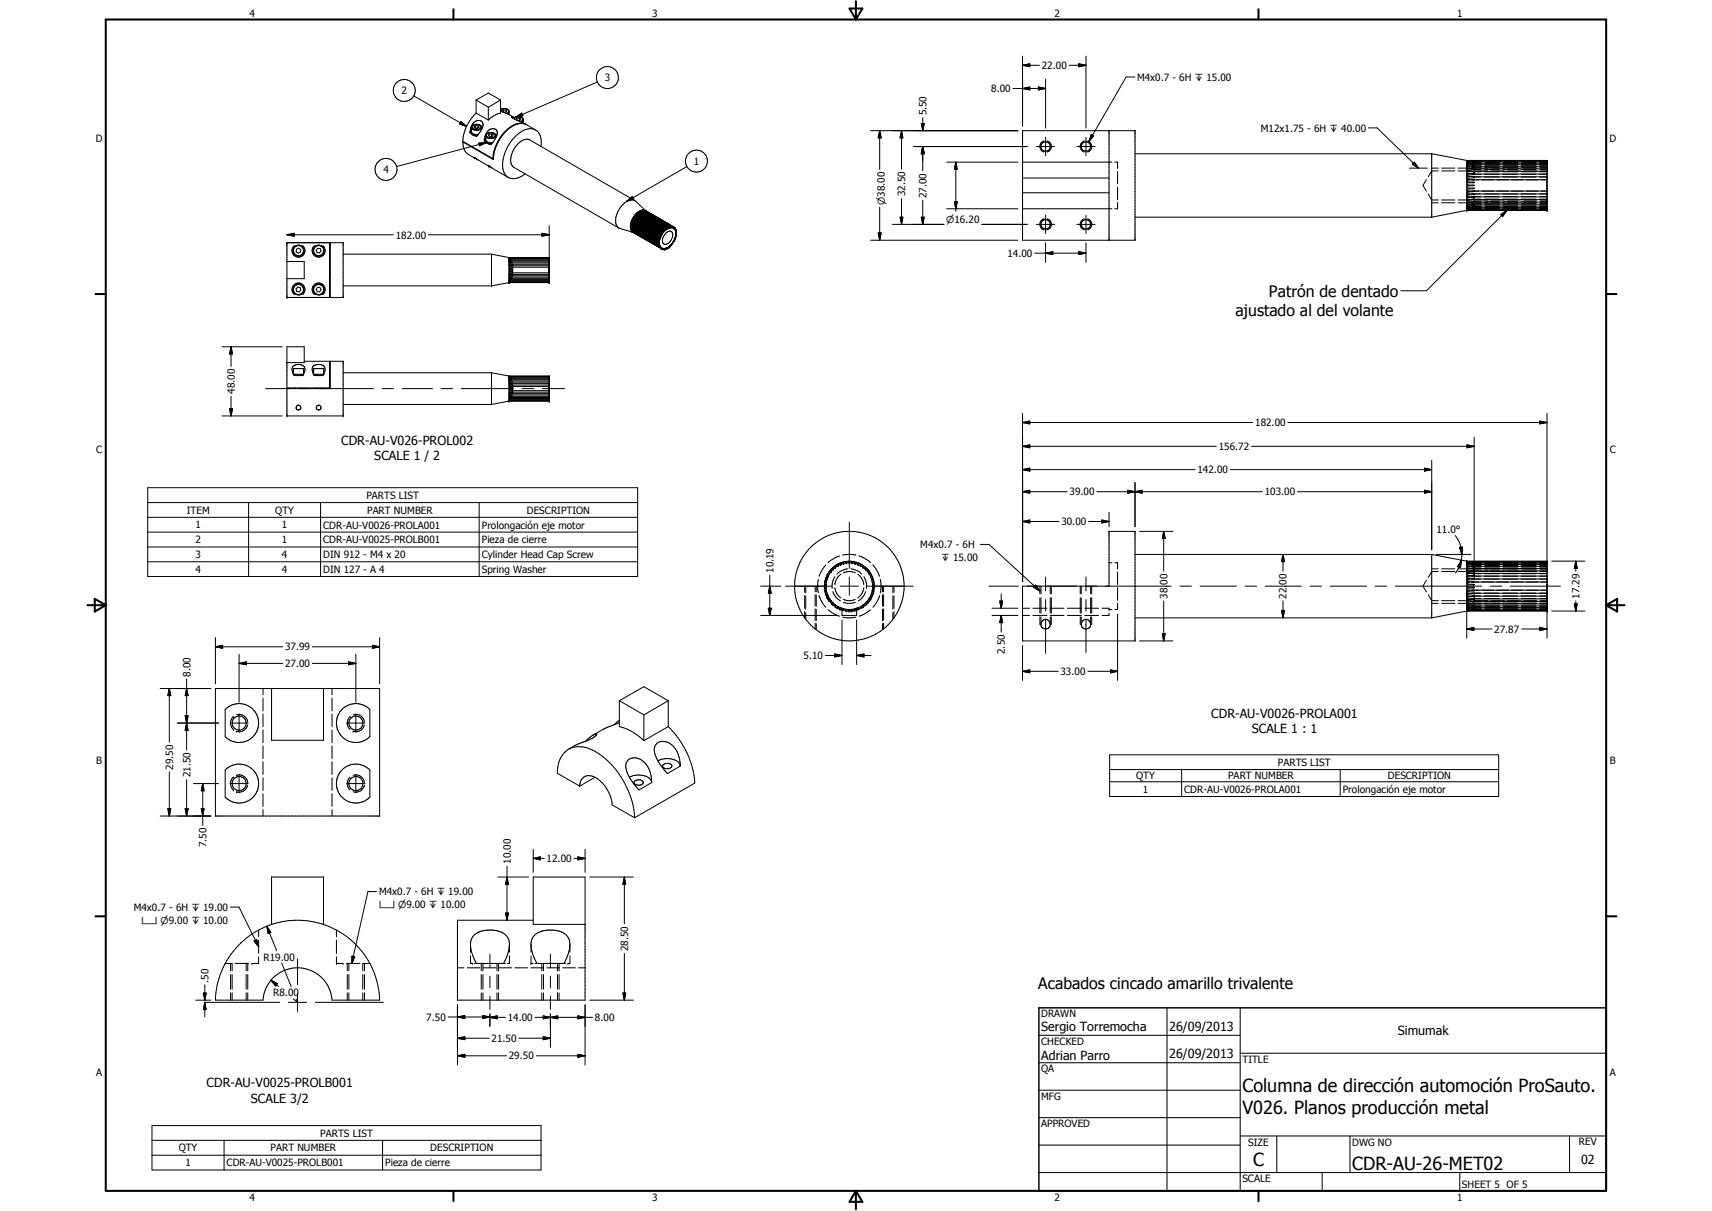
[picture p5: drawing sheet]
<svg xmlns="http://www.w3.org/2000/svg" width="594mm" height="420mm" viewBox="0 0 594 420" stroke-linecap="round" stroke-linejoin="round" font-family="sans-serif">
<defs><g id="words">
<g font-size="6.3">
<text x="431.1" y="379">Columna de dirección automoción ProSauto.</text>
<text x="431.1" y="386.5">V026. Planos producción metal</text>
<text x="434.8" y="404.7">C</text>
<text x="469.2" y="406">CDR-AU-26-MET02</text>
</g>
<g font-size="5.5">
<text x="440.3" y="103.1">Patrón de dentado</text>
<text x="428.7" y="109.7">ajustado al del volante</text>
<text x="360.3" y="343.2">Acabados cincado amarillo trivalente</text>
</g>
<g font-size="4.4">
<text x="118.4" y="154.2">CDR-AU-V026-PROL002</text>
<text x="129.9" y="159.4">SCALE 1 / 2</text>
<text x="420.3" y="249.1">CDR-AU-V0026-PROLA001</text>
<text x="434.4" y="254.3">SCALE 1 : 1</text>
<text x="361.3" y="357.5">Sergio Torremocha</text>
<text x="405.7" y="357.7">26/09/2013</text>
<text x="485" y="359.2">Simumak</text>
<text x="361.3" y="367.9">Adrian Parro</text>
<text x="405.7" y="367.2">26/09/2013</text>
<text x="71.7" y="377.3">CDR-AU-V0025-PROLB001</text>
<text x="87" y="382.5">SCALE 3/2</text>
<text x="548.6" y="403.9">02</text>
</g>
<g font-size="3.5">
<text x="86.6" y="5.8">4</text>
<text x="226.3" y="5.8">3</text>
<text x="365.9" y="5.8">2</text>
<text x="505.6" y="5.8">1</text>
<text x="361.5" y="24">22.00</text>
<text x="209.8" y="28.2">3</text>
<text x="394.6" y="28">M4x0.7 - 6H x 15.00</text>
<text x="139.4" y="32.7">2</text>
<text x="344" y="32">8.00</text>
<text x="321.5" y="40" transform="rotate(-90 321.5 40)">5.50</text>
<text x="437.5" y="45.7">M12x1.75 - 6H x 40.00</text>
<text x="33.3" y="49.4">D</text>
<text x="558.5" y="49.4">D</text>
<text x="240.7" y="57.2">1</text>
<text x="133" y="60.1">4</text>
<text x="314.1" y="68.2" transform="rotate(-90 314.1 68.2)">32.50</text>
<text x="321.5" y="68.7" transform="rotate(-90 321.5 68.7)">27.00</text>
<text x="137.3" y="82.8">182.00</text>
<text x="349.6" y="89.1">14.00</text>
<text x="81.5" y="136.7" transform="rotate(-90 81.5 136.7)">48.00</text>
<text x="435.6" y="147.9">182.00</text>
<text x="33.4" y="157.3">C</text>
<text x="422.9" y="156.2">156.72</text>
<text x="558.6" y="157.3">C</text>
<text x="415.5" y="164.3">142.00</text>
<text x="127.2" y="173.1">PARTS LIST</text>
<text x="371.1" y="171.9">39.00</text>
<text x="438.9" y="171.9">103.00</text>
<text x="64.8" y="178.2">ITEM</text>
<text x="95.5" y="178.3">QTY</text>
<text x="127.4" y="178.2">PART NUMBER</text>
<text x="182.8" y="178.3">DESCRIPTION</text>
<text x="67.9" y="183.3">1</text>
<text x="97.8" y="183.3">1</text>
<text x="112.2" y="183.4">CDR-AU-V0026-PROLA001</text>
<text x="167.2" y="183.5">Prolongación eje motor</text>
<text x="368.3" y="182.2">30.00</text>
<text x="498.5" y="185">11.0°</text>
<text x="67.9" y="188.5">2</text>
<text x="97.8" y="188.5">1</text>
<text x="112.2" y="188.5">CDR-AU-V0025-PROLB001</text>
<text x="167.2" y="188.6">Pieza de cierre</text>
<text x="319.4" y="190.2">M4x0.7 - 6H</text>
<text x="67.9" y="193.6">3</text>
<text x="97.8" y="193.6">4</text>
<text x="112.2" y="193.6">DIN 912 - M4 x 20</text>
<text x="167.2" y="193.7">Cylinder Head Cap Screw</text>
<text x="67.9" y="198.8">4</text>
<text x="97.8" y="198.8">4</text>
<text x="112.2" y="198.8">DIN 127 - A 4</text>
<text x="167.2" y="198.8">Spring Washer</text>
<text x="268.4" y="198.8" transform="rotate(-90 268.4 198.8)">10.19</text>
<text x="405.1" y="202.9" transform="rotate(-90 405.1 202.9)">00</text>
<text x="446.5" y="202.9" transform="rotate(-90 446.5 202.9)">00</text>
<text x="405.1" y="207.7" transform="rotate(-90 405.1 207.7)">38.</text>
<text x="446.5" y="207.7" transform="rotate(-90 446.5 207.7)">22.</text>
<text x="548.1" y="207.7" transform="rotate(-90 548.1 207.7)">17.29</text>
<text x="518.5" y="219.5">27.87</text>
<text x="98.9" y="225.7">37.99</text>
<text x="348.7" y="226.9" transform="rotate(-90 348.7 226.9)">2.50</text>
<text x="98.9" y="231.4">27.00</text>
<text x="278.8" y="228.7">5.10</text>
<text x="66.1" y="234.8" transform="rotate(-90 66.1 234.8)">8.00</text>
<text x="368" y="234.2">33.00</text>
<text x="33.4" y="265.2">B</text>
<text x="60.1" y="267" transform="rotate(-90 60.1 267)">29.50</text>
<text x="66.1" y="269.7" transform="rotate(-90 66.1 269.7)">21.50</text>
<text x="443.4" y="265.7">PARTS LIST</text>
<text x="558.6" y="265.2">B</text>
<text x="394.3" y="270.4">QTY</text>
<text x="396.6" y="275.1">1</text>
<text x="411" y="275.1">CDR-AU-V0026-PROLA001</text>
<text x="426.2" y="270.4">PART NUMBER</text>
<text x="466" y="275.3">Prolongación eje motor</text>
<text x="481.6" y="270.4">DESCRIPTION</text>
<text x="71.6" y="294" transform="rotate(-90 71.6 294)">7.50</text>
<text x="177.2" y="299.7" transform="rotate(-90 177.2 299.7)">10.00</text>
<text x="189.7" y="299">12.00</text>
<text x="131.5" y="310.6">M4x0.7 - 6H x 19.00</text>
<text x="46.4" y="316">M4x0.7 - 6H x 19.00</text>
<text x="218" y="330" transform="rotate(-90 218 330)">28.50</text>
<text x="91.5" y="333.3">R19.00</text>
<text x="72.4" y="340.9" transform="rotate(-90 72.4 340.9)">.50</text>
<text x="94.8" y="345.7">R8.00</text>
<text x="361.3" y="353">DRAWN</text>
<text x="147.9" y="354.1">7.50</text>
<text x="176.2" y="354.2">14.00</text>
<text x="206.5" y="354.2">8.00</text>
<text x="170.6" y="361.5">21.50</text>
<text x="361.3" y="362.5">CHECKED</text>
<text x="176.6" y="367.6">29.50</text>
<text x="431.1" y="368.7">TITLE</text>
<text x="33.4" y="373.2">A</text>
<text x="361.3" y="372.1">QA</text>
<text x="558.6" y="373.2">A</text>
<text x="361.3" y="381.6">MFG</text>
<text x="111.1" y="394.4">PARTS LIST</text>
<text x="361.3" y="391.1">APPROVED</text>
<text x="62" y="399.5">QTY</text>
<text x="93.9" y="399.5">PART NUMBER</text>
<text x="149.3" y="399.5">DESCRIPTION</text>
<text x="433.1" y="397.5">SIZE</text>
<text x="469.2" y="397.5">DWG NO</text>
<text x="547.9" y="397.4">REV</text>
<text x="64.3" y="404.6">1</text>
<text x="78.6" y="404.7">CDR-AU-V0025-PROLB001</text>
<text x="133.7" y="404.7">Pieza de cierre</text>
<text x="431.1" y="410.2">SCALE</text>
<text x="507.3" y="412.3">SHEET 5 OF 5</text>
<text x="86.6" y="416.7">4</text>
<text x="226.3" y="416.7">3</text>
<text x="365.9" y="416.7">2</text>
<text x="505.6" y="416.7">1</text>
</g>
<g font-size="3.3">
<text x="307" y="71.2" transform="rotate(-90 307 71.2)">n38.00</text>
<text x="328.4" y="77.3">n16.20</text>
<text x="326.6" y="194.6">x 15.00</text>
<text x="131.5" y="315">v n9.00 x 10.00</text>
<text x="49.1" y="320.5">v n9.00 x 10.00</text>
</g>
</g></defs>
<g fill="#000">
<circle cx="164.6" cy="54.7" r=".18"/>
<circle cx="169.5" cy="57.6" r=".18"/>
<circle cx="169.5" cy="57.5" r=".18"/>
<circle cx="177.6" cy="40.6" r=".18"/>
<circle cx="354.8" cy="56.3" r=".18"/>
<circle cx="387.8" cy="56.3" r=".18"/>
<circle cx="509" cy="56.6" r=".18"/>
<circle cx="509" cy="55.8" r=".18"/>
<circle cx="509" cy="55.9" r=".18"/>
<circle cx="509" cy="56.2" r=".18"/>
<circle cx="509" cy="57.8" r=".18"/>
<circle cx="509" cy="58.6" r=".18"/>
<circle cx="509" cy="55.7" r=".18"/>
<circle cx="509.4" cy="55.9" r=".18"/>
<circle cx="511.5" cy="56.3" r=".18"/>
<circle cx="511.5" cy="56.9" r=".18"/>
<circle cx="511.5" cy="58.8" r=".18"/>
<circle cx="511.5" cy="56.6" r=".18"/>
<circle cx="511.5" cy="57.4" r=".18"/>
<circle cx="511.5" cy="58" r=".18"/>
<circle cx="511.5" cy="59.6" r=".18"/>
<circle cx="511.5" cy="56.2" r=".18"/>
<circle cx="511.5" cy="58.1" r=".18"/>
<circle cx="536.8" cy="56" r=".18"/>
<circle cx="536.8" cy="55.8" r=".18"/>
<circle cx="536.8" cy="55.9" r=".18"/>
<circle cx="536.8" cy="57.8" r=".18"/>
<circle cx="536.8" cy="56.2" r=".18"/>
<circle cx="536.8" cy="56.6" r=".18"/>
<circle cx="536.8" cy="55.7" r=".18"/>
<circle cx="536.8" cy="59.4" r=".18"/>
<circle cx="536.8" cy="58.6" r=".18"/>
<circle cx="218.8" cy="78.9" r=".18"/>
<circle cx="219.1" cy="76.8" r=".18"/>
<circle cx="219.8" cy="75.4" r=".18"/>
<circle cx="220.1" cy="77.4" r=".18"/>
<circle cx="220.3" cy="77" r=".18"/>
<circle cx="220.5" cy="76.5" r=".18"/>
<circle cx="220.8" cy="76.1" r=".18"/>
<circle cx="221.3" cy="75.2" r=".18"/>
<circle cx="221.7" cy="74.8" r=".18"/>
<circle cx="222.3" cy="73.1" r=".18"/>
<circle cx="222.7" cy="72.9" r=".18"/>
<circle cx="222.8" cy="72.9" r=".18"/>
<circle cx="223.3" cy="72.9" r=".18"/>
<circle cx="223.5" cy="72.9" r=".18"/>
<circle cx="223.7" cy="72.9" r=".18"/>
<circle cx="223.8" cy="73" r=".18"/>
<circle cx="224" cy="73.1" r=".18"/>
<circle cx="230.9" cy="79.7" r=".18"/>
<circle cx="231.2" cy="79.3" r=".18"/>
<circle cx="231.3" cy="79.4" r=".18"/>
<circle cx="231.3" cy="79.2" r=".18"/>
<circle cx="231.6" cy="79" r=".18"/>
<circle cx="231.6" cy="79.2" r=".18"/>
<circle cx="231.7" cy="79.2" r=".18"/>
<circle cx="232" cy="79" r=".18"/>
<circle cx="232.1" cy="78.8" r=".18"/>
<circle cx="232.3" cy="78.7" r=".18"/>
<circle cx="232.4" cy="78.9" r=".18"/>
<circle cx="232.7" cy="78.6" r=".18"/>
<circle cx="232.7" cy="78.8" r=".18"/>
<circle cx="233" cy="78.8" r=".18"/>
<circle cx="233.2" cy="78.6" r=".18"/>
<circle cx="233.3" cy="78.8" r=".18"/>
<circle cx="233.4" cy="78.6" r=".18"/>
<circle cx="233.6" cy="79" r=".18"/>
<circle cx="233.9" cy="79.1" r=".18"/>
<circle cx="234" cy="78.9" r=".18"/>
<circle cx="234.1" cy="79.3" r=".18"/>
<circle cx="234.3" cy="79.6" r=".18"/>
<circle cx="234.3" cy="79.2" r=".18"/>
<circle cx="234.4" cy="79.9" r=".18"/>
<circle cx="234.6" cy="79.8" r=".18"/>
<circle cx="509" cy="72.9" r=".18"/>
<circle cx="509" cy="73" r=".18"/>
<circle cx="509" cy="71.5" r=".18"/>
<circle cx="509" cy="72.1" r=".18"/>
<circle cx="509" cy="72.8" r=".18"/>
<circle cx="509" cy="61.4" r=".18"/>
<circle cx="509" cy="72.5" r=".18"/>
<circle cx="509.3" cy="62.4" r=".18"/>
<circle cx="509.3" cy="66.3" r=".18"/>
<circle cx="509.4" cy="62.4" r=".18"/>
<circle cx="509.4" cy="72.8" r=".18"/>
<circle cx="509.4" cy="66.3" r=".18"/>
<circle cx="511.5" cy="60.4" r=".18"/>
<circle cx="511.5" cy="69.2" r=".18"/>
<circle cx="511.5" cy="68.3" r=".18"/>
<circle cx="511.5" cy="69.9" r=".18"/>
<circle cx="511.5" cy="71.2" r=".18"/>
<circle cx="511.5" cy="67.3" r=".18"/>
<circle cx="511.5" cy="72.5" r=".18"/>
<circle cx="511.5" cy="61.3" r=".18"/>
<circle cx="511.5" cy="69.1" r=".18"/>
<circle cx="511.5" cy="70.6" r=".18"/>
<circle cx="511.5" cy="71.7" r=".18"/>
<circle cx="511.5" cy="72.1" r=".18"/>
<circle cx="511.5" cy="72.3" r=".18"/>
<circle cx="511.5" cy="68.2" r=".18"/>
<circle cx="536.8" cy="67.3" r=".18"/>
<circle cx="536.8" cy="71.5" r=".18"/>
<circle cx="536.8" cy="72.1" r=".18"/>
<circle cx="536.8" cy="72.9" r=".18"/>
<circle cx="536.8" cy="68.3" r=".18"/>
<circle cx="536.8" cy="69.2" r=".18"/>
<circle cx="536.8" cy="69.3" r=".18"/>
<circle cx="536.8" cy="70.1" r=".18"/>
<circle cx="536.8" cy="72.8" r=".18"/>
<circle cx="536.8" cy="73" r=".18"/>
<circle cx="536.8" cy="60.4" r=".18"/>
<circle cx="536.8" cy="61.3" r=".18"/>
<circle cx="536.8" cy="63.4" r=".18"/>
<circle cx="536.8" cy="65.3" r=".18"/>
<circle cx="536.8" cy="66.3" r=".18"/>
<circle cx="536.8" cy="72.5" r=".18"/>
<circle cx="536.8" cy="64.4" r=".18"/>
<circle cx="99.6" cy="84.2" r=".18"/>
<circle cx="170.6" cy="99.2" r=".18"/>
<circle cx="176.7" cy="95.7" r=".18"/>
<circle cx="176.7" cy="97.9" r=".18"/>
<circle cx="176.7" cy="98" r=".18"/>
<circle cx="176.7" cy="89.5" r=".18"/>
<circle cx="176.7" cy="89.8" r=".18"/>
<circle cx="176.7" cy="96.9" r=".18"/>
<circle cx="176.7" cy="97.8" r=".18"/>
<circle cx="176.7" cy="91.7" r=".18"/>
<circle cx="176.7" cy="95.2" r=".18"/>
<circle cx="176.7" cy="89.4" r=".18"/>
<circle cx="176.7" cy="90.5" r=".18"/>
<circle cx="176.7" cy="96.6" r=".18"/>
<circle cx="176.7" cy="90.8" r=".18"/>
<circle cx="176.9" cy="89.5" r=".18"/>
<circle cx="176.9" cy="97.9" r=".18"/>
<circle cx="177.9" cy="94.2" r=".18"/>
<circle cx="177.9" cy="95.2" r=".18"/>
<circle cx="177.9" cy="92.2" r=".18"/>
<circle cx="177.9" cy="92.7" r=".18"/>
<circle cx="190.6" cy="94.4" r=".18"/>
<circle cx="190.6" cy="97.8" r=".18"/>
<circle cx="190.6" cy="89.5" r=".18"/>
<circle cx="190.6" cy="89.6" r=".18"/>
<circle cx="190.6" cy="94.1" r=".18"/>
<circle cx="190.6" cy="94.2" r=".18"/>
<circle cx="190.6" cy="96.1" r=".18"/>
<circle cx="190.6" cy="96.3" r=".18"/>
<circle cx="190.6" cy="96.6" r=".18"/>
<circle cx="190.6" cy="96.9" r=".18"/>
<circle cx="190.6" cy="97.1" r=".18"/>
<circle cx="190.6" cy="89.4" r=".18"/>
<circle cx="190.6" cy="92.2" r=".18"/>
<circle cx="190.6" cy="92.6" r=".18"/>
<circle cx="190.6" cy="98" r=".18"/>
<circle cx="190.6" cy="93.6" r=".18"/>
<circle cx="190.6" cy="94.7" r=".18"/>
<circle cx="190.6" cy="94.9" r=".18"/>
<circle cx="190.6" cy="95.9" r=".18"/>
<circle cx="190.6" cy="97.4" r=".18"/>
<circle cx="190.6" cy="89.8" r=".18"/>
<circle cx="190.6" cy="90.1" r=".18"/>
<circle cx="190.6" cy="90.5" r=".18"/>
<circle cx="190.6" cy="90.8" r=".18"/>
<circle cx="190.6" cy="92.8" r=".18"/>
<circle cx="190.6" cy="93.3" r=".18"/>
<circle cx="190.6" cy="93.7" r=".18"/>
<circle cx="190.6" cy="95.2" r=".18"/>
<circle cx="190.6" cy="95.7" r=".18"/>
<circle cx="190.6" cy="97.7" r=".18"/>
<circle cx="190.6" cy="90.3" r=".18"/>
<circle cx="190.6" cy="91.1" r=".18"/>
<circle cx="190.6" cy="91.2" r=".18"/>
<circle cx="190.6" cy="91.7" r=".18"/>
<circle cx="190.6" cy="92.7" r=".18"/>
<circle cx="190.6" cy="93.1" r=".18"/>
<circle cx="190.6" cy="93.2" r=".18"/>
<circle cx="190.6" cy="93.8" r=".18"/>
<circle cx="190.6" cy="95.4" r=".18"/>
<circle cx="190.6" cy="97.3" r=".18"/>
<circle cx="190.6" cy="97.9" r=".18"/>
<circle cx="190.6" cy="92" r=".18"/>
<circle cx="219.2" cy="80.1" r=".18"/>
<circle cx="219.3" cy="80.3" r=".18"/>
<circle cx="228.6" cy="84.6" r=".18"/>
<circle cx="228.6" cy="83.7" r=".18"/>
<circle cx="228.6" cy="83.9" r=".18"/>
<circle cx="228.7" cy="83.5" r=".18"/>
<circle cx="228.7" cy="85" r=".18"/>
<circle cx="228.8" cy="83" r=".18"/>
<circle cx="228.8" cy="84.4" r=".18"/>
<circle cx="228.8" cy="85.3" r=".18"/>
<circle cx="228.8" cy="83.9" r=".18"/>
<circle cx="228.8" cy="84.3" r=".18"/>
<circle cx="228.8" cy="84.8" r=".18"/>
<circle cx="228.8" cy="83.5" r=".18"/>
<circle cx="228.8" cy="83.6" r=".18"/>
<circle cx="228.9" cy="85.1" r=".18"/>
<circle cx="228.9" cy="82.7" r=".18"/>
<circle cx="228.9" cy="83.1" r=".18"/>
<circle cx="228.9" cy="85.5" r=".18"/>
<circle cx="228.9" cy="85.6" r=".18"/>
<circle cx="228.9" cy="82.5" r=".18"/>
<circle cx="229.1" cy="82.6" r=".18"/>
<circle cx="229.1" cy="85.4" r=".18"/>
<circle cx="229.2" cy="82.2" r=".18"/>
<circle cx="229.2" cy="85.7" r=".18"/>
<circle cx="229.2" cy="82.1" r=".18"/>
<circle cx="229.3" cy="81.7" r=".18"/>
<circle cx="229.4" cy="86.1" r=".18"/>
<circle cx="229.4" cy="81.5" r=".18"/>
<circle cx="229.4" cy="81.7" r=".18"/>
<circle cx="229.4" cy="85.9" r=".18"/>
<circle cx="229.4" cy="81.6" r=".18"/>
<circle cx="229.5" cy="86.2" r=".18"/>
<circle cx="229.5" cy="81.2" r=".18"/>
<circle cx="229.7" cy="81.3" r=".18"/>
<circle cx="229.7" cy="81.2" r=".18"/>
<circle cx="229.7" cy="86.1" r=".18"/>
<circle cx="229.8" cy="80.8" r=".18"/>
<circle cx="229.8" cy="86.4" r=".18"/>
<circle cx="229.9" cy="80.8" r=".18"/>
<circle cx="229.9" cy="86.1" r=".18"/>
<circle cx="230.3" cy="86.2" r=".18"/>
<circle cx="230.3" cy="80.4" r=".18"/>
<circle cx="230.5" cy="86.4" r=".18"/>
<circle cx="230.6" cy="80" r=".18"/>
<circle cx="230.6" cy="86.2" r=".18"/>
<circle cx="230.6" cy="86.4" r=".18"/>
<circle cx="230.8" cy="86.4" r=".18"/>
<circle cx="230.9" cy="86.1" r=".18"/>
<circle cx="231" cy="86.1" r=".18"/>
<circle cx="231" cy="86.4" r=".18"/>
<circle cx="231.2" cy="86.2" r=".18"/>
<circle cx="231.3" cy="86" r=".18"/>
<circle cx="231.3" cy="86.2" r=".18"/>
<circle cx="231.7" cy="85.9" r=".18"/>
<circle cx="231.7" cy="86" r=".18"/>
<circle cx="232" cy="85.6" r=".18"/>
<circle cx="232.1" cy="85.6" r=".18"/>
<circle cx="232.1" cy="85.7" r=".18"/>
<circle cx="232.4" cy="85.3" r=".18"/>
<circle cx="232.5" cy="85.4" r=".18"/>
<circle cx="232.7" cy="85.2" r=".18"/>
<circle cx="232.7" cy="85" r=".18"/>
<circle cx="233" cy="84.6" r=".18"/>
<circle cx="233.1" cy="84.6" r=".18"/>
<circle cx="233.3" cy="84.2" r=".18"/>
<circle cx="233.4" cy="84.2" r=".18"/>
<circle cx="233.9" cy="83.4" r=".18"/>
<circle cx="234" cy="83.5" r=".18"/>
<circle cx="234.1" cy="82.9" r=".18"/>
<circle cx="234.2" cy="83" r=".18"/>
<circle cx="234.3" cy="82.5" r=".18"/>
<circle cx="234.3" cy="82.4" r=".18"/>
<circle cx="234.3" cy="82.8" r=".18"/>
<circle cx="234.4" cy="82" r=".18"/>
<circle cx="234.5" cy="80.3" r=".18"/>
<circle cx="234.5" cy="81.5" r=".18"/>
<circle cx="234.5" cy="82" r=".18"/>
<circle cx="234.5" cy="81.1" r=".18"/>
<circle cx="234.5" cy="80.6" r=".18"/>
<circle cx="234.6" cy="81.5" r=".18"/>
<circle cx="234.6" cy="81.3" r=".18"/>
<circle cx="234.6" cy="80.2" r=".18"/>
<circle cx="234.7" cy="81.1" r=".18"/>
<circle cx="234.7" cy="80.4" r=".18"/>
<circle cx="234.7" cy="80.9" r=".18"/>
<circle cx="234.7" cy="80.6" r=".18"/>
<circle cx="99.6" cy="103.2" r=".18"/>
<circle cx="114.3" cy="125.3" r=".18"/>
<circle cx="114.6" cy="125.3" r=".18"/>
<circle cx="119.1" cy="125.3" r=".18"/>
<circle cx="170.6" cy="129.3" r=".18"/>
<circle cx="176.7" cy="131.1" r=".18"/>
<circle cx="176.7" cy="131.7" r=".18"/>
<circle cx="176.7" cy="130.5" r=".18"/>
<circle cx="176.7" cy="130.6" r=".18"/>
<circle cx="176.7" cy="138.8" r=".18"/>
<circle cx="176.7" cy="139.1" r=".18"/>
<circle cx="176.7" cy="130.7" r=".18"/>
<circle cx="176.7" cy="130.9" r=".18"/>
<circle cx="176.7" cy="133.1" r=".18"/>
<circle cx="176.7" cy="137" r=".18"/>
<circle cx="176.7" cy="138.6" r=".18"/>
<circle cx="176.7" cy="139" r=".18"/>
<circle cx="176.7" cy="133.6" r=".18"/>
<circle cx="176.7" cy="136.1" r=".18"/>
<circle cx="177.9" cy="133.6" r=".18"/>
<circle cx="177.9" cy="136.1" r=".18"/>
<circle cx="177.9" cy="135.6" r=".18"/>
<circle cx="190.6" cy="130.6" r=".18"/>
<circle cx="190.6" cy="133.4" r=".18"/>
<circle cx="190.6" cy="136.6" r=".18"/>
<circle cx="190.6" cy="130.9" r=".18"/>
<circle cx="190.6" cy="131.1" r=".18"/>
<circle cx="190.6" cy="132.2" r=".18"/>
<circle cx="190.6" cy="133.1" r=".18"/>
<circle cx="190.6" cy="133.6" r=".18"/>
<circle cx="190.6" cy="134" r=".18"/>
<circle cx="190.6" cy="134.1" r=".18"/>
<circle cx="190.6" cy="135.1" r=".18"/>
<circle cx="190.6" cy="135.6" r=".18"/>
<circle cx="190.6" cy="135.8" r=".18"/>
<circle cx="190.6" cy="136.3" r=".18"/>
<circle cx="190.6" cy="136.8" r=".18"/>
<circle cx="190.6" cy="137.7" r=".18"/>
<circle cx="190.6" cy="138.3" r=".18"/>
<circle cx="190.6" cy="138.6" r=".18"/>
<circle cx="190.6" cy="139.1" r=".18"/>
<circle cx="190.6" cy="130.7" r=".18"/>
<circle cx="190.6" cy="131" r=".18"/>
<circle cx="190.6" cy="131.4" r=".18"/>
<circle cx="190.6" cy="131.6" r=".18"/>
<circle cx="190.6" cy="131.7" r=".18"/>
<circle cx="190.6" cy="132.6" r=".18"/>
<circle cx="190.6" cy="134.5" r=".18"/>
<circle cx="190.6" cy="134.6" r=".18"/>
<circle cx="190.6" cy="134.7" r=".18"/>
<circle cx="190.6" cy="135" r=".18"/>
<circle cx="190.6" cy="135.5" r=".18"/>
<circle cx="190.6" cy="136.1" r=".18"/>
<circle cx="190.6" cy="137" r=".18"/>
<circle cx="190.6" cy="137.2" r=".18"/>
<circle cx="190.6" cy="138" r=".18"/>
<circle cx="190.6" cy="138.9" r=".18"/>
<circle cx="190.6" cy="139" r=".18"/>
<circle cx="190.6" cy="130.5" r=".18"/>
<circle cx="190.6" cy="135.2" r=".18"/>
<circle cx="190.6" cy="138.8" r=".18"/>
<circle cx="99.6" cy="144.3" r=".18"/>
<circle cx="119.1" cy="144.3" r=".18"/>
<circle cx="286.8" cy="199.9" r=".18"/>
<circle cx="287" cy="199.5" r=".18"/>
<circle cx="287.3" cy="199.9" r=".18"/>
<circle cx="287.3" cy="198.9" r=".18"/>
<circle cx="287.4" cy="199.8" r=".18"/>
<circle cx="287.4" cy="199.9" r=".18"/>
<circle cx="287.6" cy="198.5" r=".18"/>
<circle cx="287.8" cy="199.1" r=".18"/>
<circle cx="287.9" cy="198.9" r=".18"/>
<circle cx="287.9" cy="199" r=".18"/>
<circle cx="287.9" cy="198" r=".18"/>
<circle cx="288.4" cy="198.2" r=".18"/>
<circle cx="288.5" cy="198.2" r=".18"/>
<circle cx="288.5" cy="198.1" r=".18"/>
<circle cx="288.6" cy="197.2" r=".18"/>
<circle cx="289" cy="196.9" r=".18"/>
<circle cx="289.1" cy="197.4" r=".18"/>
<circle cx="289.5" cy="196.5" r=".18"/>
<circle cx="289.8" cy="196.2" r=".18"/>
<circle cx="289.9" cy="196.8" r=".18"/>
<circle cx="290" cy="196.7" r=".18"/>
<circle cx="290.4" cy="195.9" r=".18"/>
<circle cx="290.7" cy="196.2" r=".18"/>
<circle cx="290.8" cy="196.2" r=".18"/>
<circle cx="290.8" cy="195.7" r=".18"/>
<circle cx="290.9" cy="196.2" r=".18"/>
<circle cx="291.3" cy="195.4" r=".18"/>
<circle cx="291.7" cy="195.8" r=".18"/>
<circle cx="291.8" cy="195.7" r=".18"/>
<circle cx="291.8" cy="195.2" r=".18"/>
<circle cx="292.3" cy="195.1" r=".18"/>
<circle cx="292.6" cy="195.5" r=".18"/>
<circle cx="292.7" cy="195.5" r=".18"/>
<circle cx="292.8" cy="195.5" r=".18"/>
<circle cx="292.8" cy="194.9" r=".18"/>
<circle cx="293.4" cy="194.8" r=".18"/>
<circle cx="293.7" cy="195.2" r=".18"/>
<circle cx="293.7" cy="195.3" r=".18"/>
<circle cx="293.8" cy="195.2" r=".18"/>
<circle cx="293.8" cy="194.8" r=".18"/>
<circle cx="293.9" cy="194.7" r=".18"/>
<circle cx="294.7" cy="195.2" r=".18"/>
<circle cx="294.8" cy="195.2" r=".18"/>
<circle cx="295" cy="194.7" r=".18"/>
<circle cx="295.6" cy="194.7" r=".18"/>
<circle cx="295.6" cy="194.8" r=".18"/>
<circle cx="295.6" cy="195.2" r=".18"/>
<circle cx="295.7" cy="195.2" r=".18"/>
<circle cx="295.8" cy="195.2" r=".18"/>
<circle cx="296" cy="194.9" r=".18"/>
<circle cx="296.1" cy="194.8" r=".18"/>
<circle cx="296.7" cy="195.5" r=".18"/>
<circle cx="296.8" cy="195.5" r=".18"/>
<circle cx="297.1" cy="195.1" r=".18"/>
<circle cx="297.7" cy="195.7" r=".18"/>
<circle cx="297.7" cy="195.2" r=".18"/>
<circle cx="297.7" cy="195.8" r=".18"/>
<circle cx="297.8" cy="195.8" r=".18"/>
<circle cx="297.9" cy="195.7" r=".18"/>
<circle cx="298.1" cy="195.4" r=".18"/>
<circle cx="298.6" cy="196.2" r=".18"/>
<circle cx="298.7" cy="196.2" r=".18"/>
<circle cx="299.5" cy="196.7" r=".18"/>
<circle cx="299.5" cy="196.8" r=".18"/>
<circle cx="299.6" cy="196.2" r=".18"/>
<circle cx="300" cy="196.5" r=".18"/>
<circle cx="300.3" cy="197.4" r=".18"/>
<circle cx="300.5" cy="197" r=".18"/>
<circle cx="300.5" cy="196.9" r=".18"/>
<circle cx="300.8" cy="197.2" r=".18"/>
<circle cx="301" cy="198.1" r=".18"/>
<circle cx="301" cy="198.2" r=".18"/>
<circle cx="301.2" cy="197.7" r=".18"/>
<circle cx="301.5" cy="198" r=".18"/>
<circle cx="301.6" cy="198.9" r=".18"/>
<circle cx="301.6" cy="199" r=".18"/>
<circle cx="301.7" cy="199.1" r=".18"/>
<circle cx="301.9" cy="198.5" r=".18"/>
<circle cx="302.1" cy="199.8" r=".18"/>
<circle cx="302.1" cy="199.9" r=".18"/>
<circle cx="302.2" cy="198.9" r=".18"/>
<circle cx="302.4" cy="199.5" r=".18"/>
<circle cx="302.6" cy="199.9" r=".18"/>
<circle cx="509" cy="194.8" r=".18"/>
<circle cx="509" cy="194.7" r=".18"/>
<circle cx="509" cy="197.2" r=".18"/>
<circle cx="509" cy="195.1" r=".18"/>
<circle cx="509" cy="198" r=".18"/>
<circle cx="509.1" cy="195.1" r=".18"/>
<circle cx="511.1" cy="198" r=".18"/>
<circle cx="511.5" cy="198.9" r=".18"/>
<circle cx="511.5" cy="196.2" r=".18"/>
<circle cx="511.5" cy="197.4" r=".18"/>
<circle cx="511.5" cy="199.9" r=".18"/>
<circle cx="511.5" cy="195.2" r=".18"/>
<circle cx="511.5" cy="195.3" r=".18"/>
<circle cx="511.5" cy="199" r=".18"/>
<circle cx="511.5" cy="195.7" r=".18"/>
<circle cx="511.5" cy="196.8" r=".18"/>
<circle cx="511.5" cy="195.5" r=".18"/>
<circle cx="511.5" cy="195.8" r=".18"/>
<circle cx="511.5" cy="198.2" r=".18"/>
<circle cx="536.8" cy="195.4" r=".18"/>
<circle cx="536.8" cy="194.8" r=".18"/>
<circle cx="536.8" cy="195.1" r=".18"/>
<circle cx="536.8" cy="196.5" r=".18"/>
<circle cx="536.8" cy="198" r=".18"/>
<circle cx="536.8" cy="198.9" r=".18"/>
<circle cx="536.8" cy="194.7" r=".18"/>
<circle cx="536.8" cy="197.2" r=".18"/>
<circle cx="284.3" cy="206.8" r=".18"/>
<circle cx="286.1" cy="203.1" r=".18"/>
<circle cx="286.1" cy="203.7" r=".18"/>
<circle cx="286.1" cy="204.1" r=".18"/>
<circle cx="286.1" cy="202.6" r=".18"/>
<circle cx="286.2" cy="202" r=".18"/>
<circle cx="286.3" cy="205.2" r=".18"/>
<circle cx="286.3" cy="201.5" r=".18"/>
<circle cx="286.4" cy="205.8" r=".18"/>
<circle cx="286.5" cy="202.7" r=".18"/>
<circle cx="286.6" cy="206.2" r=".18"/>
<circle cx="286.6" cy="202.9" r=".18"/>
<circle cx="286.6" cy="202.8" r=".18"/>
<circle cx="286.6" cy="200.4" r=".18"/>
<circle cx="286.6" cy="203.9" r=".18"/>
<circle cx="286.6" cy="203.8" r=".18"/>
<circle cx="286.7" cy="201.8" r=".18"/>
<circle cx="286.7" cy="204.9" r=".18"/>
<circle cx="286.7" cy="201.9" r=".18"/>
<circle cx="286.8" cy="206.8" r=".18"/>
<circle cx="287" cy="205.9" r=".18"/>
<circle cx="287" cy="200.8" r=".18"/>
<circle cx="287" cy="207.3" r=".18"/>
<circle cx="287.3" cy="207.8" r=".18"/>
<circle cx="287.4" cy="206.8" r=".18"/>
<circle cx="287.4" cy="206.9" r=".18"/>
<circle cx="287.6" cy="208.2" r=".18"/>
<circle cx="287.8" cy="207.7" r=".18"/>
<circle cx="287.9" cy="207.7" r=".18"/>
<circle cx="287.9" cy="207.8" r=".18"/>
<circle cx="288.4" cy="208.5" r=".18"/>
<circle cx="288.5" cy="208.5" r=".18"/>
<circle cx="288.5" cy="208.6" r=".18"/>
<circle cx="288.6" cy="209.5" r=".18"/>
<circle cx="289" cy="209.8" r=".18"/>
<circle cx="289.1" cy="209.3" r=".18"/>
<circle cx="289.8" cy="210.5" r=".18"/>
<circle cx="289.9" cy="209.9" r=".18"/>
<circle cx="290" cy="210" r=".18"/>
<circle cx="290.4" cy="210.8" r=".18"/>
<circle cx="290.7" cy="210.5" r=".18"/>
<circle cx="290.8" cy="211" r=".18"/>
<circle cx="290.8" cy="210.5" r=".18"/>
<circle cx="290.9" cy="210.5" r=".18"/>
<circle cx="291.3" cy="211.3" r=".18"/>
<circle cx="291.7" cy="210.9" r=".18"/>
<circle cx="291.8" cy="211.5" r=".18"/>
<circle cx="291.8" cy="210.9" r=".18"/>
<circle cx="292.3" cy="211.7" r=".18"/>
<circle cx="292.6" cy="211.2" r=".18"/>
<circle cx="292.7" cy="211.2" r=".18"/>
<circle cx="292.8" cy="211.2" r=".18"/>
<circle cx="293.4" cy="211.9" r=".18"/>
<circle cx="293.7" cy="211.5" r=".18"/>
<circle cx="293.8" cy="211.5" r=".18"/>
<circle cx="293.9" cy="212" r=".18"/>
<circle cx="294.5" cy="212" r=".18"/>
<circle cx="294.7" cy="211.5" r=".18"/>
<circle cx="294.8" cy="211.5" r=".18"/>
<circle cx="295" cy="212" r=".18"/>
<circle cx="295.6" cy="212" r=".18"/>
<circle cx="295.7" cy="211.5" r=".18"/>
<circle cx="295.8" cy="211.5" r=".18"/>
<circle cx="296.1" cy="211.9" r=".18"/>
<circle cx="296.6" cy="211.8" r=".18"/>
<circle cx="296.7" cy="211.2" r=".18"/>
<circle cx="296.8" cy="211.2" r=".18"/>
<circle cx="297.1" cy="211.7" r=".18"/>
<circle cx="297.7" cy="210.9" r=".18"/>
<circle cx="297.7" cy="211.5" r=".18"/>
<circle cx="297.9" cy="210.9" r=".18"/>
<circle cx="298.6" cy="210.5" r=".18"/>
<circle cx="298.7" cy="210.5" r=".18"/>
<circle cx="299.1" cy="210.8" r=".18"/>
<circle cx="299.5" cy="210" r=".18"/>
<circle cx="299.5" cy="209.9" r=".18"/>
<circle cx="299.6" cy="210.5" r=".18"/>
<circle cx="300.3" cy="209.3" r=".18"/>
<circle cx="300.5" cy="209.8" r=".18"/>
<circle cx="300.8" cy="209.5" r=".18"/>
<circle cx="301" cy="208.6" r=".18"/>
<circle cx="301" cy="208.5" r=".18"/>
<circle cx="301.2" cy="209" r=".18"/>
<circle cx="301.6" cy="207.8" r=".18"/>
<circle cx="301.6" cy="207.7" r=".18"/>
<circle cx="301.7" cy="207.7" r=".18"/>
<circle cx="301.9" cy="208.2" r=".18"/>
<circle cx="302.1" cy="206.8" r=".18"/>
<circle cx="302.1" cy="206.9" r=".18"/>
<circle cx="302.2" cy="207.8" r=".18"/>
<circle cx="302.4" cy="207.3" r=".18"/>
<circle cx="302.5" cy="205.9" r=".18"/>
<circle cx="302.5" cy="200.8" r=".18"/>
<circle cx="302.5" cy="200.9" r=".18"/>
<circle cx="302.5" cy="205.8" r=".18"/>
<circle cx="302.6" cy="206.8" r=".18"/>
<circle cx="302.7" cy="201.8" r=".18"/>
<circle cx="302.7" cy="204.9" r=".18"/>
<circle cx="302.8" cy="202.8" r=".18"/>
<circle cx="302.8" cy="203.9" r=".18"/>
<circle cx="302.8" cy="203.8" r=".18"/>
<circle cx="302.8" cy="200.4" r=".18"/>
<circle cx="302.8" cy="202.9" r=".18"/>
<circle cx="302.8" cy="206.2" r=".18"/>
<circle cx="302.9" cy="203.8" r=".18"/>
<circle cx="302.9" cy="202.9" r=".18"/>
<circle cx="303" cy="200.9" r=".18"/>
<circle cx="303" cy="205.8" r=".18"/>
<circle cx="303.2" cy="205.2" r=".18"/>
<circle cx="303.2" cy="201.5" r=".18"/>
<circle cx="303.3" cy="204.7" r=".18"/>
<circle cx="303.3" cy="203" r=".18"/>
<circle cx="303.3" cy="203.7" r=".18"/>
<circle cx="303.4" cy="202.6" r=".18"/>
<circle cx="303.4" cy="203.7" r=".18"/>
<circle cx="303.4" cy="203.1" r=".18"/>
<circle cx="305.2" cy="206.8" r=".18"/>
<circle cx="509" cy="206.8" r=".18"/>
<circle cx="509" cy="209.5" r=".18"/>
<circle cx="509" cy="212" r=".18"/>
<circle cx="509" cy="205.8" r=".18"/>
<circle cx="509" cy="207.8" r=".18"/>
<circle cx="509" cy="208.7" r=".18"/>
<circle cx="509" cy="210.8" r=".18"/>
<circle cx="509" cy="211.7" r=".18"/>
<circle cx="509" cy="211.9" r=".18"/>
<circle cx="509.3" cy="200.9" r=".18"/>
<circle cx="509.3" cy="205.8" r=".18"/>
<circle cx="509.4" cy="201.9" r=".18"/>
<circle cx="509.4" cy="204.8" r=".18"/>
<circle cx="511.1" cy="208.7" r=".18"/>
<circle cx="511.5" cy="207.8" r=".18"/>
<circle cx="511.5" cy="204.9" r=".18"/>
<circle cx="511.5" cy="209.3" r=".18"/>
<circle cx="511.5" cy="209.9" r=".18"/>
<circle cx="511.5" cy="206.8" r=".18"/>
<circle cx="511.5" cy="207.7" r=".18"/>
<circle cx="511.5" cy="210.9" r=".18"/>
<circle cx="511.5" cy="211.2" r=".18"/>
<circle cx="511.5" cy="211.5" r=".18"/>
<circle cx="511.5" cy="208.5" r=".18"/>
<circle cx="511.5" cy="210.5" r=".18"/>
<circle cx="511.5" cy="205.9" r=".18"/>
<circle cx="511.5" cy="200.8" r=".18"/>
<circle cx="536.8" cy="201.9" r=".18"/>
<circle cx="536.8" cy="202.7" r=".18"/>
<circle cx="536.8" cy="202.9" r=".18"/>
<circle cx="536.8" cy="203.7" r=".18"/>
<circle cx="536.8" cy="205.1" r=".18"/>
<circle cx="536.8" cy="200.8" r=".18"/>
<circle cx="536.8" cy="204.8" r=".18"/>
<circle cx="536.8" cy="206.8" r=".18"/>
<circle cx="536.8" cy="208.7" r=".18"/>
<circle cx="536.8" cy="211.7" r=".18"/>
<circle cx="536.8" cy="211.9" r=".18"/>
<circle cx="536.8" cy="212" r=".18"/>
<circle cx="536.8" cy="201.7" r=".18"/>
<circle cx="536.8" cy="204.1" r=".18"/>
<circle cx="536.8" cy="205.8" r=".18"/>
<circle cx="536.8" cy="205.9" r=".18"/>
<circle cx="536.8" cy="207.8" r=".18"/>
<circle cx="536.8" cy="210.8" r=".18"/>
<circle cx="87.4" cy="334.3" r=".18"/>
<circle cx="116.7" cy="334.3" r=".18"/>
<circle cx="119" cy="334.3" r=".18"/>
<circle cx="164" cy="334.3" r=".18"/>
<circle cx="184.3" cy="334.3" r=".18"/>
<circle cx="197.1" cy="334.3" r=".18"/>
</g>
<g fill="none" stroke="#000" stroke-width=".35">
<path d="M354.8 19.5v24.2M376.8 19.5v24.9M143.6 33.3l18.3 10.6M165.2 39.2a14.6 14.6 0 0 0-4.6 9.8l10.4 6M165.2 39.2l4.3 2.5M165.2 34.7v4.5M165.2 34.7l4.3-2.4 4.2 2.4M165.2 34.7l4.3 2.5M169.5 37.2v4.5M173.7 38.5l1.3 .6M173.7 34.7v4.5a8.7 8.7 0 0 0-4.2 2.5M173.7 34.7l-4.2 2.5"/>
<path d="M174.7 37.7l-.8 .2M174.7 38.9l.4 .1M174.7 38.1l-.6 .3 .1 .3M174.7 38.1l.8 .1M174.7 38.9h.1M174.7 38.1v.8M174.9 39h.2M175 37.7l.5 .1M175 39.1l3.3 1.6M175.5 37.7l-1-.1-.8 .3M175.5 37.8l.8 .3M175.5 37.7l.8 .4"/>
<path d="M175.5 38.2l.3 .5-.7 .3M175.5 38.2v.6M176.3 38.1l.1 .7-.5 .4M176.3 38.1l.4 .4v1.3M176.7 38.9l-.6 .6M207.3 28.4l-28.4 12.3M351.5 30.7h11.3M354.8 30.7l2.5-.5v1zM354.8 22.6l2.5-.5v1.1zM354.8 22.6h5.9M360.3 30.2l2.5 .5-2.5 .5zM362.8 27.5v16.9"/>
<path d="M371 22.6h5.8M374.3 22.1l2.5 .5-2.5 .6zM393.8 26.7h-3l-12.9 22.4M160 42.2l1.9 1.7-2.4-.8zM160.6 49.2a4.8 4.8 0 0 0 2 4.4l2.2 1.3M160.8 49.1l-.2 .1M163.1 46.1a3.8 3.8 0 0 1 2.8-4.3 1.55 1.55 0 0 1 1.6 .7 1.55 1.55 0 0 1-.1 1.8l-1.5 2.5M163.1 46.1l.4 .2M163.1 46.1l.5-.8a1.48 1.48 0 0 0 .3 1.5 1.48 1.48 0 0 0 1.6 .4M163.5 45.8l.8 .8 1.6 .2M163.7 44.4a2.17 2.17 0 0 0 3.4 0M164.6 54.7l.7 .4"/>
<path d="M164.6 54.7v.1M164.7 43.2h1.3M164.9 54.9l.3 .2M165 43.6l-.5 .5 .4 .4M165 43.6h.9M165 44.4l-.1 .1M165 43.6v.8M165 44.4l.1 .1M165 43.2l-1.3 .7-.1 1.8a1.72 1.72 0 0 0 2.4 1M165.1 43.2h.6M165.2 55.1l.3 .1M165.3 55.1l.2 .1"/>
<path d="M165.5 55.2l4.3 2.5M165.6 43.2a1.4 1.4 0 0 1 1.5 1.7M165.8 44.4l-.2 .1M165.9 46.8l-.6 .6-.4-.2M165.9 43.6l.3 .5-.4 .4h-.9M165.9 43.6v.8M166.2 49.7l2.5-.2-2.3 1.1zM166.2 43.3a.86 .86 0 0 1 .7 1.1 .86 .86 0 0 1-1.2 .6 1.19 1.19 0 0 1-1.3-.1 1.19 1.19 0 0 1-.4-1.2l.3-.4M168.1 48.9l.4 .3M168.1 48.9a3.7 3.7 0 0 1 3.1-4.2 1.92 1.92 0 0 1 .8 3.2l-1.2 1.8M168.1 48.9l.5-.8a1.28 1.28 0 0 0 1.2 1.9M168.4 48.7l.9 .7"/>
<path d="M168.6 47.2a2.21 2.21 0 0 0 3.5 0M168.7 49.5l-31.1 8.3M169 46.4l-.4 .6v1.6a1.94 1.94 0 0 0 2.2 1M169.2 46.2l1.6-.2 .7 .3 .5 .4 .1 1.1M169.3 46.3l-.2 .1M169.5 49.4l1.4 .1M169.7 57.7h.1M169.7 57.7l.7 .4M169.7 46.6v.6M169.7 57.7l-.2-.2 .6 .3M169.8 50h.7M170.1 58l.3 .1"/>
<path d="M170.1 46l-.8 .3M170.4 46a.97 .97 0 0 1 1.2 .3 .97 .97 0 0 1 0 1.2l-1.7 .3a.86 .86 0 0 1-1-.5 .86 .86 0 0 1 .3-1.1M170.4 58.1l6 3.5M170.6 46.4v.8M170.6 46.4l.5 .4-.2 .5-.8 .1-.6-.4 .2-.4M170.6 46.4l-.9 .2M170.6 47.2l-.6 .2M170.6 47.2v.1M170.8 49.7l-.5 .5-.4-.2M171.2 54.9l-.2 .1M178.3 40.7l-.7-.1 1.3 .9M178.3 40.7l.2 .2"/>
<path d="M178.9 40.7l2.2-1.5 .3 1zM178.9 41.5l1 .4M179.1 40.6l-.7 .5M179.1 40.6l-.9 .5M179.3 40.6h-.2M179.3 40.6a1.51 1.51 0 0 1 2.1 1l-.5 .5M179.4 41l-.4 .4M179.4 41v.7M179.9 41.9l2.6 1.3M180.2 40.5l-.9 .1M180.2 40.9l-.8 .1M180.2 40.9l.5 .5-.3 .4-.6 .1"/>
<path d="M180.2 41.8h.1M180.2 40.9v.9M180.2 41.8l-.4 .1M180.5 40.6l1.1 .8v1.3M181.6 41.8l-.5 .5M182.3 43.1a7.2 7.2 0 0 0-7.4 3.3 14.9 14.9 0 0 0-3.7 9l-10.6-6.2M185.8 45.1l-3.1-1.8a5.6 5.6 0 0 0-6.4 1.3 15.1 15.1 0 0 0-5.3 10.4M187.7 50.8a4.9 4.9 0 0 0-2.6-6.1 7.7 7.7 0 0 0-7.1 3.5 13.2 13.2 0 0 0-3.3 11.2 3.8 3.8 0 0 0 5.9 1.9l1.6-1M238.4 57.8l-20.9 12M302.1 45.3h51.1M305.3 45.3l.5 2.5h-1zM305.3 45.3v13.5"/>
<path d="M312.8 45.3l.5 2.5h-1zM312.8 45.3v13.4M317 50.8h39.4M319.7 42.8h1l-.5 2.5zM320.2 50.8l.5 2.5h-1zM320.2 40.8v4.5M320.2 50.8v8.4M328.5 56.3h24.7M331.7 56.3l.5 2.4h-1zM331.7 56.3v17M354.8 45.3h39.1v38.1h-39.1zM354.8 56.3h31.1"/>
<path d="M359.7 50.8h6.3M362.2 48.9a2 2 0 0 0-1.4 1.9 2 2 0 0 0 1.4 1.9M362.8 47.7v6.3M363.4 48.9a1.98 1.98 0 0 1 1.5 1.9 1.98 1.98 0 0 1-1.5 1.9M373.7 50.8h6.3M376.2 48.9a2 2 0 0 0-1.4 1.9 2 2 0 0 0 1.4 1.9M376.8 47.7v6.3M377.5 48.9l.4 .2M377.9 49.1a2.03 2.03 0 0 1 .9 1.9 2.03 2.03 0 0 1-1.3 1.7M378.7 46.7l.8 .5-1.6 1.9zM384.8 45.3v38.1M386.8 56.3h1v2.1"/>
<path d="M387.8 59.5v4.3M393.9 53.3h102.9M474.8 44.4h3.1l14.3 13.9M489.1 58.3h6.1M490.1 56.9l.7-.6 1.4 2zM496.8 53.3v22.1M496.8 58.3h2.3M496.8 53.3l12.2 2.4M499.1 59.3h-2.3l-1.2 2M500.2 58.3h4.6M500.2 59.3h4.6M506 58.3h4.5"/>
<path d="M506 59.3h4.5M509 55.7h27.8v17.3l-27.8-.1M509 55.7h.1M509 56.4h.1M509 56.9l1.5 .3M509 57.5h.1M509 59.1l2.3 .3M509 59.9v.1M509 55.7l1 .3-.7-.1M509 56.4l1.4 .3M509 56.9h.1M509 57.5l1.5 .3"/>
<path d="M509 59.1h.1M509 60l2.5 .4M509 55.9h.1M509 57.1l.1 .1M509.1 58.3l1.8 .3M509.3 55.8h.1M509.3 56.2l.7 .1M509.4 55.8l.6 .1M509.4 56.6l.6 .2M509.4 57.2l.6 .1M509.4 57.8l.6 .1M509.4 58.6l.6 .1"/>
<path d="M509.4 59.4l.6 .1M510.5 56l.6 .1M510.5 56.1l.6 .2M510.5 56.4l.8 .2M510.5 57.4h.8M510.5 58l.8 .1M510.5 58.7l.8 .1M510.5 59.6h3.4M510.6 56.4l.7 .1M510.7 56.8l.6 .1h-.8M510.8 57.3l.5 .1M510.9 57.9l.4 .1"/>
<path d="M511.1 56.1h.2M511.1 56.1l.2 .1M511.1 56.2l.2 .1M511.1 58.6l.2 .1M511.4 57.5h2.6M511.4 56.3h.1M511.4 56.6h.1M511.4 57h2.6M511.4 58.8h2.5M511.4 56.9l.1 .1M511.4 56.5l.1 .1M511.4 57.4l.1 .1"/>
<path d="M511.4 58h.1M511.4 58.1h2.6M511.4 58.7l.1 .1M511.5 56.3h2.5M511.5 56.6h2.5M511.5 56.9h.1M511.5 58h.1M511.5 59.5h.1M511.5 59.5v.1M511.7 58.3h4.5M511.7 59.3h4.5M515.1 59.6h5.2"/>
<path d="M515.2 58.8h5.1M515.2 58.1h5.1M515.3 57.5h5M515.3 56.3h5.1M515.3 56.6h5.1M515.3 57h5.1M517.4 58.3h4.6M517.4 59.3h4.6M521.5 58.8h5.2M521.5 59.6h5.1M521.6 57.5h5.1M521.6 58.1h5.1"/>
<path d="M521.6 57h5.1M521.7 56.3h5M521.7 56.6h5M523.1 58.3h4.6M523.1 59.3h4.6M527.9 59.6h5.1M527.9 57.5h5.1M527.9 57h5.1M527.9 58.1h5.1M527.9 58.8h5.1M528 56.3h5M528 56.6h5"/>
<path d="M528.8 58.3h4.6M528.8 59.3h4.6M534.3 56.3h2.5M534.3 57.5h2.5M534.3 56.6h2.5M534.3 57h2.5M534.3 58.1h2.5M534.3 58.8h2.5M534.3 59.6h2.5M534.5 58.3h2.3M534.5 59.3h2.3M536.8 55.8h-27.8v.2l1.2 .3"/>
<path d="M536.8 56.2h-27.8v.2M536.8 56.6h-27.8v.3M536.8 57.1h-27.8v.4M536.8 57.8h-27.8v.5M536.8 58.6h-27.8v.5M536.8 59.4h-27.8v.5M536.8 55.9h-27.8M190.6 78.3v19.7h-13.9M217.5 69.8a2.63 2.63 0 0 1 3.1 0l3.5 3.4M217.5 69.8a8.3 8.3 0 0 0-3.7 8l1 1.4 5 1.4M217.5 69.8l1.9-1.6 .5 .8zM218.8 78.7h.1"/>
<path d="M218.8 78.7l-.1-.2 .9 .2M218.8 78.7l9.8 5.7M218.9 79.5h.1M218.9 79.5l9.8 5.7M219.2 78.7l8.9 5.2M219.2 79.2l8.9 5.1M219.3 78.3l8.8 5.1M219.3 79.4l8.8 5.1M219.3 79.6l8.9 5.1M219.4 79.5l-.6-.2 .1 .2M219.4 77.8l8.9 5.1M219.4 79.2l8.8 5"/>
<path d="M219.4 80l8.9 5.1M219.4 79.1l-.6-.2v.3l9.8 5.6M219.4 78.3l8.8 5.1M219.5 77.3l8.9 5.1-8.7-5.1M219.5 79.6l8.7 5.1M219.5 75.9h.1M219.7 76.8l8.8 5.2M219.7 76.6l8.9 5.1M219.8 78.4l-1-.4v.3l9.8 5.6M219.9 76.3l8.9 5.1M219.9 76.9l8.7 5M220 77.9l-1.1-.4v.4l9.8 5.6"/>
<path d="M220 77.4l-1-.4-.1 .3 9.9 5.7M220 76.1l8.9 5.1M220 77.4v.1M220 76.4l8.8 5M220 77.5h.1M220.1 74.9l.3-.2 9.8 5.6M220.1 75l.9 .6M220.1 74.9v.1M220.1 77.4v.1M220.1 75.9l8.9 5.1M220.1 76.2l8.9 5.1M220.2 78.6l8.1 4.7"/>
<path d="M220.3 76.9v.1M220.3 75.6l8.8 5.1M220.3 76.9h.1M220.3 78.1l8.1 4.7M220.3 69.6l-36.5-21a4.1 4.1 0 0 0-4.8 2.2 6.2 6.2 0 0 0-1.2 6.9l37 21.4M220.3 77l-1-.5-.2 .3 9.8 5.7M220.3 75.9l8.8 5M220.4 77.6l8.2 4.8M220.4 74.5l.4-.2 9.7 5.7M220.4 74.5h.1M220.4 75.4l9 5.2M220.4 75.7l8.7 5.1"/>
<path d="M220.5 74.5l.8 .7M220.5 75.2l8.9 5.1M220.5 77.2l8.2 4.7M220.5 77.7l8.1 4.6M220.6 75.4l8.7 5.1M220.7 76h.1M220.7 76l-1.1-.4-.1 .2 1 .7-1-.4-.2 .2 9.8 5.7M220.7 75.3l8.8 5.2M220.7 77.2l8.1 4.7-8-4.7M220.8 74.1l.2-.2 9.8 5.7M220.8 74.1l.8 .7M220.8 74.1h.1"/>
<path d="M220.8 75l8.8 5.1M220.8 76.7l8.2 4.7M220.9 74.8l8.9 5.1M220.9 75.6l-1-.5-.1 .3 .9 .6M220.9 75.6h.1M221 74.9l8.8 5.2M221 76.2l8.2 4.8M221.1 76.2l8.1 4.7-8-4.6M221.3 74.4l8.8 5.1M221.3 75.2h.1M221.4 74.5l8.7 5M221.4 74.2l8.9 5.1"/>
<path d="M221.4 75.9l8.1 4.7M221.5 73.5h.1M221.6 73.5l.6 .6M221.6 74.8h.1M221.7 74l8.8 5.2M221.7 74.8h.1M221.7 73.4l-.2 .1M221.7 74.2l8.8 5M221.7 73.4h.1M221.8 73.4l9.8 5.6M221.8 73.9l8.9 5.1M221.9 73.3l.3-.1 9.8 5.6"/>
<path d="M221.9 73.3h.1M221.9 73.3l.6 .5M222 74.5l-.9-.8 .3-.1 9.8 5.7M222 75l8.2 4.7M222 73.7l8.9 5.2M222.1 73.9l8.7 5M222.1 75.1l8.1 4.7M222.2 74.1h.1M222.3 74.7l8.2 4.7M222.4 73.5l8.9 5.2M222.5 73.7l8.7 5M222.8 73.5l-.5-.4 10 5.6"/>
<path d="M222.8 73.3l8.8 5.2-8.7-5.1M223 73.3l-.3-.4 10 5.7M223.2 73.2l8.8 5.2M223.3 73.2l-.3-.3 10 5.7M223.3 73.2l8.9 5.1M223.5 73.2l8.9 5.1M223.6 73.1l-.3-.2 10.1 5.7M223.8 73l9.9 5.7M223.9 73.3l8.8 5M224 73.1l9.8 5.6M224.2 73.2l9 5.2M230.5 80l-.3 .4"/>
<path d="M230.5 80h.1M230.6 79.8h.1M230.6 79.8v.2M230.8 79.6l.1 .1M230.8 79.6l-.2 .2M230.8 79.6h.1M230.9 79.7h.1M231.2 79.3h.1M231.2 79.3l-.3 .4M231.2 79.4h.1M231.2 79.3l.1 .1M231.3 79.4h.1"/>
<path d="M231.6 79l-.3 .4M231.6 79l.1 .1M231.6 79.1h.1M231.9 78.8h.1M231.9 78.8l-.2 .3M232 79h.1M232 78.8v.2M232 78.9l.1 .1M232.1 79h-.1M232.1 78.7v.1M232.1 78.8v.2M232.3 78.7h.1"/>
<path d="M232.3 78.7h-.2M232.4 78.8h.1M232.4 78.8v.1M232.7 78.8h.1M232.7 78.6v.2M232.7 78.7h.1M232.7 78.6l-.3 .3M232.7 78.7v.1M232.8 78.6h.1M232.8 78.6h.3M232.8 78.6l-.1 .1M233 78.7v.1"/>
<path d="M233.1 78.6h.1M233.1 78.7v.1M233.1 78.7l-.1 .1M233.1 78.6l-.1 .1M233.2 78.6l-.1 .1M233.2 78.6h.1M233.2 78.6h.2M233.3 78.8h.1M233.3 78.8v.1M233.4 78.6l-.1 .2M233.4 78.6l.3 .1M233.5 78.6l-.1 .2"/>
<path d="M233.6 79h.1M233.7 78.7l-.1 .2M233.7 78.7h.1M233.7 78.7l.1 .1M233.8 78.8l-.2 .1M233.8 78.8h.1M233.8 79.1h.1M233.8 78.7l.3 .5M233.8 78.7v.1M233.9 79.1h.1M234 78.9h.1M234 78.9l-.1 .2"/>
<path d="M234 78.9v.1M234 79h.1M234.1 79.3h.1M234.1 79.2v.1M234.1 79.2h.2M234.3 79.2l-.2 .1M234.3 79.2l.1 .2M234.4 79.4v.1M234.4 79.4l.1 .1M234.4 79.9h.1M234.4 79.5h.1M234.5 79.5v.2"/>
<path d="M234.5 79.8h.1M234.5 79.7l-.1 .2M234.6 79.8l-.2 .1M234.6 79.8h.1M234.6 79.8l-.1 .4M305.3 71.9v11.5M309.7 77.9h17.9M312.3 75.4h1l-.5 2.5zM312.8 68.9v9M319.7 75.4h1l-.5 2.5zM320.2 69.5v8.4M328.5 72.4h24.7"/>
<path d="M331.2 69.9h1l-.5 2.5zM340.7 77.9h15.7M354.8 72.4h31.1M354.8 61.8h30M354.8 66.9h30M359.7 77.9h6.3M362.2 75.9a2 2 0 0 0-1.4 2 2 2 0 0 0 1.4 1.9M362.8 74.7v6.3M363.4 75.9a1.98 1.98 0 0 1 1.5 2 1.98 1.98 0 0 1-1.5 1.9M373.7 77.9h6.3M376.2 75.9a2 2 0 0 0-1.4 2 2 2 0 0 0 1.4 1.9M376.8 74.7v6.3"/>
<path d="M377.5 75.9a2.02 2.02 0 0 1 1.3 2 2.02 2.02 0 0 1-1.3 1.9M387.8 64.9v4.3M387.8 70.3v2.1h-1M393.9 75.4h102.9M495 62.3l-1.2 2 1.2 2M495.6 67.4l1.2 2h2.3M496.8 70.4h2.3M500.2 69.4h4.6M500.2 70.4h4.6M506 69.4h4.5M506 70.4h4.5M509 61.4v.6l2.5 .3"/>
<path d="M509 65.7v.6M509 67.8v.5M509 68.7v.5l.2 .1M509 70.4v.5h27.8M509 71.2v.3h27.8M509 72.6l27.8 .2M509 72.9h.1M509 65.2h.1M509 66.3h.1M509 68.3h.1M509 72.6h.1M509 61.4h.1"/>
<path d="M509 73l-12.2 2.4M509 65.2l2.5 .1M509 65.7h.1M509 66.3h27.8M509 67.7v.1M509 68.3h27.8M509 68.7h.1M509 70.4h.1M509 72.9v.1M509 71.1v.1M509 61h.1M509.1 64.5l-.1 .1"/>
<path d="M509.2 69.3h27.6M509.3 69.2l-.1 .1M509.4 62.4h.6M509.4 60.4h.6M509.4 61.3l.6 .1M510 72.7l-1 .2M510 72.8l-.7 .1M510 68.3h-.6M510 69.2h-.6M510 70l-.7 .1M510 70.7l-.7 .1M510 71.4l-.6 .1"/>
<path d="M510 71.9l-.7 .1M510 72.6l-.7 .1M510 72.3l-.6 .1M510.2 72.4l-1.2 .2M510.4 72l-1.3 .2-.1 .3h27.8M510.5 71.5l-1.5 .3v.3h27.8M510.5 61.4h3.3M510.5 60.5h3.3M510.7 70.8l-1.7 .4M510.9 70.1l-1.9 .3M511.1 69.3l-2.1 .3v.5h27.8M511.1 72.2h.2"/>
<path d="M511.1 72.1l-.6 .1M511.1 72.6l-.6 .1M511.1 72.6h-.6M511.1 72.2l-.5 .1M511.3 69.9l-.8 .1M511.3 70l-.2 .1M511.3 70.6l-.8 .1M511.3 70.7l-.4 .1M511.3 71.2l-.8 .1M511.3 71.3l-.5 .1M511.3 71.7l-.8 .1M511.3 71.8l-.6 .1"/>
<path d="M511.3 72.1h-.2M511.3 72.4l-.8 .1 .6-.1M511.3 72.5l-.2 .1M511.4 69.2l-.1 .1M511.4 71.7h2.6M511.4 72.3h.1M511.5 72.5h.1M511.4 69.8h2.5M511.4 69.9h.1M511.4 70.6h2.6M511.5 63.4l-2.5 .1v.6l2.5 .3M511.5 64.4l-2.5 .2v.6"/>
<path d="M511.5 66.4l-2.5 .3v.6h27.8M511.5 66.4h.1M511.5 71.2h2.5M511.5 61.3h.1M511.5 63.2h.1M511.5 63.4h.1M511.5 67.3h.1M511.5 70.6h.1M511.5 70.7h-.1M511.5 71.2h.1M511.5 71.2h-.1M511.5 72.1h-.1"/>
<path d="M511.5 64.4h.1M511.5 66.3h.1M511.5 68.3l-2.5 .4M511.5 68.3h.1M511.5 69.1v.1M511.5 71.7l-.1 .1M511.5 61.3v.1M511.5 63.2v.1M511.5 68.2h.1M511.5 71.2l-.1 .1M511.5 72.3v.1M511.5 60.4v.1"/>
<path d="M511.5 62.3h.1M511.5 63.3h.1M511.5 65.3v.1M511.5 66.3v.1M511.5 67.3v.1M511.5 68.2v.1M511.5 69.9h.1M511.5 72.1h.1M511.5 65.4l-2.5 .3M511.5 67.4l-2.5 .3M511.5 72.3h2.5M511.5 62.3l-.2 .1"/>
<path d="M511.5 63.3v.1M511.5 69.9l-.1 .1M511.5 70.6v.1M511.7 69.4h4.5M511.7 70.4h4.5M513.8 67.3h-3.3M513.8 68.2h-3.3M513.9 69.1h-3.4M515.1 61.4h5.1M515.1 67.3h5.1M515.1 68.2h5.1M515.1 60.5h5.1"/>
<path d="M515.1 69.1h5.2M515.2 69.8h5.1M515.2 70.6h5.1M515.3 71.2h5M515.3 72.3h5.1M515.3 71.7h5.1M517.4 69.4h4.6M517.4 70.4h4.6M520.8 74.4l2.1-1.4-1.4 2.1zM521.5 61.4h5.1M521.5 67.3h5.1M521.5 68.2h5.1"/>
<path d="M521.5 60.5h5.1M521.5 69.1h5.1M521.5 69.8h5.2M521.6 71.2h5.1M521.6 70.6h5.1M521.6 71.7h5.1M521.7 72.3h5M522.9 73l-27.9 27.9h-8.9M523.1 69.4h4.6M523.1 70.4h4.6M527.8 61.4h5.2M527.8 67.3h5.2"/>
<path d="M527.9 68.2h5.1M527.9 69.1h5.1M527.9 60.5h5.1M527.9 71.2h5.1M527.9 70.6h5.1M527.9 71.7h5.1M527.9 69.8h5.1M528 72.3h5M528.8 69.4h4.6M528.8 70.4h4.6M534.3 71.2h2.5M534.3 72.3h2.5"/>
<path d="M534.3 61.4h2.5M534.3 67.3h2.5M534.3 68.2h2.5M534.3 69.1h2.5M534.3 70.6h2.5M534.3 71.7h2.5M534.3 60.5h2.5M534.3 69.8h2.5M534.5 69.4h2.3M534.5 70.4h2.3M536.8 60.4h-27.8v.6l2.5 .3M536.8 62.4h-27.8v.6l2.5 .2"/>
<path d="M536.8 61.3l-27.8 .1M99.6 81.4l2.5-.5v1.1zM99.6 84.2h19.5v19h-19.5zM99.6 90.7h6v6h-6M99.6 81.4h36.9M102.6 85.3a1.51 1.51 0 0 0-1.2 2.1 2.24 2.24 0 0 0 3.2 1.5 2.24 2.24 0 0 0 .5-3.6h-.5M102.9 86.5l.7-.4 .7 .5v.8l-.8 .4-.7-.5zM103.8 85v.2M103.8 98.6v.1M103.8 85a1.89 1.89 0 0 0-2.1 2.4 1.89 1.89 0 0 0 2.9 1.1 1.89 1.89 0 0 0 0-3.2M103.8 85l.8 .3M103.9 85.1v.1"/>
<path d="M103.9 98.6v.1M109.6 85.3a1.44 1.44 0 0 0-1.3 1.8 2.24 2.24 0 0 0 3.2 1.9 2.24 2.24 0 0 0 .6-3.7h-.6M110.1 99.7h.9l.4 .8-.4 .7h-.9l-.4-.7zM110.3 86.1l.8 .2 .3 .8-.5 .7-.9-.2-.3-.8zM110.7 85v.2M110.7 98.6v.1M110.7 85a1.89 1.89 0 0 0-2 2.4 1.89 1.89 0 0 0 2.9 1.1 1.89 1.89 0 0 0-.1-3.2M110.7 85l.8 .3M110.9 85.1v.1M110.9 98.6v.1M114.3 84.2v19M114.3 92.5h.3"/>
<path d="M114.3 97.7h.3M114.3 95h.3M114.3 89.7h.3M114.6 84.2v19M119.1 88.2h51.5M119.1 99.2h51.5M148.7 81.4h41.9M170.6 88.2v11M170.6 88.2l6.1 1.2M176.7 89.4v.4M176.7 89.4h13.9M176.7 89.6h13.9"/>
<path d="M176.7 97.8h13.9M176.7 97.6h13.9M176.7 98l-6.1 1.2M176.7 93.8v.3l1.2 .1-1.2 .2v.3h13.9M176.7 96.7v.2h13.9M176.7 96.7h.1M176.7 98h.1M176.7 90.3h.1M176.7 90.7h.1M176.7 91.1h.1M176.7 93.8h.1M176.7 89.5h.2"/>
<path d="M176.7 90.7l.9 .1M176.7 92.7v.1M176.8 91.7h-.1M176.9 97.8h-.2M176.9 97.9l-.2 .1M176.9 89.6h.1M176.9 89.8h.3M177.2 97.6l-.5 .1M177.3 97.3l-.6 .1v.6M177.4 96.9l-.7 .2v.2h13.9M177.6 96.6l-.9 .1M177.8 96.1l-1.1 .2v.3h13.9"/>
<path d="M177.8 92.2h.1M177.9 94.7h.1M177.9 92.2h.1M177.9 94.7l-1.2 .2v.3h13.9M177.9 95.2l-1.2 .2v.3h13.9M177.9 95.7l-1.2 .2v.2h13.9M177.9 93.7h.1M177.9 93.7l-1.2 .1M188.1 80.9l2.5 .5-2.5 .6zM190.6 89.8h-13.9l.6 .3M190.6 90.1h-13.9l.7 .4M190.6 90.5h-13.9v.2"/>
<path d="M190.6 90.8h-13.9v.3l1 .1M190.6 91.2l-13.9 .1v.3l1 .1M190.6 91.7h-13.9v.3l1.1 .2M190.6 92.2h-13.9v.3l1.2 .2M190.6 92.7l-13.9 .1v.3l1.2 .1-1.2 .1v.3l1.2 .1M190.6 97.9l-13.9 .1M190.6 89.5l-13.9 .1M219.4 80.1l-.3-.1 9.9 5.9M219.4 80.4h.1M219.4 80.4l9.8 5.7M219.4 80.3v.1M219.5 80.1l9 5.2"/>
<path d="M219.5 80.5h.1M219.5 80.5l10 5.7M219.6 80l8.7 5M219.6 80.3l8.8 5.1M219.7 80.4l8.9 5.2M228.2 84.9l-9.3-5.2 9.9 5.8M228.6 84.4l.2 .1M228.6 83.9h.2M228.6 84.8h.1M228.7 83.4v.1M228.7 83.5l-.1 .4M228.7 84.4l.1 .1"/>
<path d="M228.7 83.2h.1M228.7 85.2h.1M228.7 84.8h.1M228.7 83.2v.2M228.8 83.9h.1M228.8 84.4h.1M228.8 84.5l-.2 .3M228.8 83.9l-.2 .5M228.8 84.8h.1M228.8 83h.1M228.8 84.8l-.1 .4M228.8 84.8h-.1"/>
<path d="M228.8 85.1l.1 .1M228.8 85.5h.1M228.9 85.1h.1M228.9 85.2l-.1 .3M228.9 85.1l-.2 .1M228.9 85.1v.1M228.9 82.5h.1M228.9 83v.1M228.9 83.1l-.2 .1M229 85.5h.1M229 85.4h.1M229 82.2h.1"/>
<path d="M229 85.5v.4M229 82.5h.1M229 85.4l-.1 .1M229 85.9h.1M229 82.2l-.1 .3M229.1 82.5l-.3 .5M229.1 82l.1 .1M229.1 85.7l.1 .1M229.2 85.7v.1M229.2 82.2h-.1M229.2 85.7l-.1 .2M229.2 85.7h.1"/>
<path d="M229.2 85.8v.3M229.2 82.1v.1M229.2 86.1h.1M229.3 86v.1M229.3 86.1h.1M229.4 86.1h.1M229.4 86.1l.1 .1M229.4 85.9v.1M229.4 85.9h.1M229.4 81.7l-.3 .3M229.4 81.6v.1M229.4 85.9l-.1 .1"/>
<path d="M229.4 86v.1M229.5 86.2h.1M229.5 86.2l.1 .1M229.6 86.3h.1M229.7 81l-.1 .1M229.7 81.1l-.3 .5M229.7 86.1h.1M229.7 86.1l-.2 .1M229.7 86.3l.4 .1M229.7 86.1v.2M229.8 86.4h.1M229.8 86.3l.1 .1"/>
<path d="M229.9 86.4h.1M229.9 80.8h.1M229.9 80.8l-.2 .2M229.9 86.1v.1M229.9 86.2v.2M230 86.2l-.2 .2M230.1 80.3l-.2 .4M230.1 80.3h.1M230.2 80.3v.1M230.2 86.4h-.1M230.2 86.4h.1M230.2 80.4h.1"/>
<path d="M230.2 86.2l.1 .1M230.2 86.4h.3M230.2 86.2v.2M230.3 86.3l-.1 .1M230.5 86.4h.1M230.5 86.4l.1-.2v.2M230.8 86.4h-.2M230.9 86.3h.1M230.9 86.1l-.1 .3M230.9 86.1h.1M231 86.1v.3M231.1 80.9a1.29 1.29 0 0 1 1.7-.6 1.29 1.29 0 0 1 .6 1.7l-.1 .4a3 3 0 0 1-2.8 2.4 2.38 2.38 0 0 1 .3-3.7z"/>
<path d="M231.3 86v.1M231.3 86v.2M231.3 86.1l-.3 .3M231.3 86.1v.1M231.6 85.9h.1M231.6 85.9l-.3 .3M231.6 85.9l.1 .1M231.7 85.9h.1M231.7 85.9v.1M231.9 85.9h.1M231.9 85.9l-.2 .1M232 85.6v.3"/>
<path d="M232 85.6h.1M232 85.6l.1 .1M232.1 85.6h.1M232.1 85.6v.1M232.3 85.5h.1M232.3 85.4l.1 .1M232.3 85.6l-.2 .1M232.4 85.3l-.1 .1M232.4 85.3v.1M232.4 85.3l.1 .1M232.4 85.3h.1M232.4 85.4h.1"/>
<path d="M232.7 85h.1M232.7 85l-.2 .4M232.9 85l-.1 .1M233 84.7l-.1 .3M233 84.7h.1M233.1 84.6h.1M233.1 84.6l.1 .1M233.1 84.6l-.1 .1M233.2 84.7h.1M233.3 84.2h.2M233.3 84.2l-.1 .5M233.3 84.3l.1 .1"/>
<path d="M233.4 84.2h.1M233.5 84.2h.1M233.6 83.8l.1 .1M233.6 83.8h.1M233.7 83.9h.1M233.7 84l-.2 .2M233.8 83.8h.1M233.8 83.8h-.2M233.8 83.4h.1M233.8 83.4v.4M234.1 83.3l-.2 .1M234.1 82.9h.1"/>
<path d="M234.1 82.9v.4M234.1 83.3h.1M234.2 82.8l-.1 .1M234.2 82.8h.1M234.3 82.5h.1M234.3 82.4v.1M234.3 82.4l.1 .1M234.4 82.5l-.1 .3M234.4 82h.1M234.4 81.9v.1M234.4 81.9h.1M234.4 81.9l.1 .1"/>
<path d="M234.5 80.2v.1M234.5 81.4l.1 .1M234.5 81.4h.1M234.5 81.1h.2M234.5 82l-.2 .4M234.5 81v.1M234.5 80.2h.1M234.5 80.1l.1 .1M234.6 81h-.1M234.6 81.8l-.2 .1M234.6 81v.1M234.6 80.1v.1"/>
<path d="M234.6 81.8h.1M234.6 80.2v.8M234.6 80.2l-.1 .1M234.6 81.5v.3M234.7 81.1l-.2 .3M302.1 83.4h51.1M304.8 80.8h1l-.5 2.6zM359.1 87.8h17.7M362.8 87.8l2.5-.5v1zM362.8 84.2v6.8M374.3 87.3l2.5 .5-2.5 .5zM376.8 84.2v6.8"/>
<path d="M102.6 102.1a1.45 1.45 0 0 1-1.3-1.8l.3-.9 1.1-1.1a2.32 2.32 0 0 1 2.7 .9 2.2 2.2 0 0 1-.3 2.9h-.5M102.7 100.2l.7-.6 .8 .3 .2 .8-.6 .6-.9-.3zM109.6 102.1a1.44 1.44 0 0 1-1.3-1.8l.2-.8 1.1-1.1a2.21 2.21 0 0 1 2.7 .7l.4 .6a2.28 2.28 0 0 1-.6 2.4h-.6M77 120.3h21M80.2 120.3l.5 2.5h-1zM80.2 120.3v6.9M80.2 137.5v6.8M92.2 134.8h37.4M99.6 134.8v9.5h19.5v-19h-4.5v9.5M101.6 127.2a2.75 2.75 0 0 1 4.2 .5v.9l-.7 1.7h-3.1a3 3 0 0 1-.4-3.1zM101.8 129.9h3.6M101.8 129.9l.1-2h3.3l.1 2"/>
<path d="M102.6 134.6v.2M104.6 134.6v.2M105.6 125.3h8.7v9.3h-14.7v-14.3h6v5.5h-6M108.5 127.3a2.69 2.69 0 0 1 4.3 .4v.9l-.7 1.7h-3.1a3.2 3.2 0 0 1-.5-3zM108.8 129.9h3.6M108.8 129.9l.1-2h3.3l.1 2M109.6 134.6v.2M111.6 134.6v.2M119.1 129.3h51.5M132.6 134.8h4M139.6 134.8h10.5M153.1 134.8h3.9"/>
<path d="M160.1 134.8h18.1M170.6 129.3v11M170.6 129.3l6.1 1.2M176.7 130.5h13.9v8.6h-13.9M176.7 130.5l.2 .2M176.7 130.7h13.9M176.7 130.5v.3M176.7 139h13.9M176.7 138.8h13.9M176.7 139.1l-6.1 1.2M176.7 131.3h.1M176.7 132h.1"/>
<path d="M176.7 132.9h.1M176.7 133.9h.1M176.7 134.5h.1M176.7 139v.1M176.7 139h.1M176.7 131.3l.6 .1M176.7 132l1 .2M176.7 132.9l1.2 .2M176.7 133.9l1.2 .2M176.7 134.5h1.2M176.9 130.8l.2 .1M176.9 139h-.2"/>
<path d="M177.1 138.8l-.4 .1M177.2 138.6l-.5 .1v.4M177.3 138.3l-.6 .3h13.9M177.5 137.9l-.8 .3 13.9 .1M177.7 135.6l-1 .1v.3l13.9 .1M177.7 137.5l-1 .2v.2h13.9M177.8 137l-1.1 .2v.3h13.9M177.8 133.5h.1M177.9 136.6l-1.2 .1v.3h13.9M177.9 133.5v.1M177.9 134.6l-1.2 .1v.3h1.2M177.9 135.1l-1.2 .1v.3l13.9 .1"/>
<path d="M177.9 136.1l-1.2 .2v.3h13.9M177.9 133.6h.1M177.9 134.5v.1M177.9 135v.1M177.9 135.6h.1M181.2 134.8h4M188.2 134.8h7.8M190.6 130.6h-13.9M190.6 130.9h-13.9l.5 .2M190.6 131.1h-13.9v.2M190.6 131.4h-13.9v.2l.8 .1M190.6 131.7h-13.9v.3"/>
<path d="M190.6 132.2h-13.9v.3l1 .1M190.6 132.6h-13.9v.3M190.6 133.1h-13.9v.3l1.1 .1M190.6 133.6h-13.9v.3M190.6 134.1h-13.9v.4M77 144.3h21M79.7 141.8h1l-.5 2.5zM119.1 140.3h51.5M354.8 154.9l2.5-.6v1.1zM354.8 146.6l2.5-.5v1zM354.8 143.4v58.4M354.8 154.9h67.3"/>
<path d="M354.8 146.6h79.9M434.3 154.9h77.2M446.9 146.6h89.9M496.8 159.8v31M509 154.3l2.5 .6-2.5 .5zM511.5 151.7v48.5M534.3 146.1l2.5 .5-2.5 .5zM536.8 143.4v78M51.3 169.2h170v30.8h-170zM51.3 174.4h170M51.3 179.5h170M86.3 174.4v25.6"/>
<path d="M111.2 174.4v25.6M166.3 174.4v25.6M354.8 170.6l2.5-.5v1zM354.8 162.9l2.5-.5v1zM354.8 170.6h15.5M354.8 162.9h59.9M380.6 170.6h57.4M384.8 177.8v5M391.3 170.1l2.6 .5-2.6 .5zM393.9 170.6l2.4-.5v1zM393.9 167.4v15.4M426.9 162.9h69.9"/>
<path d="M450.2 170.6h46.6M494.3 170.1l2.5 .5-2.5 .5zM494.3 162.4l2.5 .5-2.5 .5zM51.3 194.9h170M51.3 184.6h170M51.3 189.8h170M267.1 199.6v13.9M286.5 196l-1.4 2.1-.8 1.8M287 199.9l-.3 .2M287 199.4v.1M287 199.5l.1 .1M287.1 199.9h.2"/>
<path d="M287.1 199.3l-.1 .1M287.2 199.7l.1 .1M287.3 199.8h.1M287.4 199.8l-.1 .1M287.5 199l-.3 .1M287.6 199l.1 .1M287.7 198.4v.3M287.7 199.1h.1M287.7 198.8l.2 .2M287.9 199l-.1 .1M288.1 198.1l-.3 .1M288.2 197.7l.3 .3"/>
<path d="M288.2 198.1l.1 .1M288.2 197.7h.1M288.2 197.6v.1M288.3 198.2h.1M288.4 197.5l-.2 .1M288.5 198.2l-1.1 1.8-.7 2M288.5 198.1l-.1 .1M288.6 197.2l-.1 .2M288.7 197.2h.1M288.7 197.2l.1 .1M288.9 197.4h.2M289 197h.1"/>
<path d="M289 197v.1M289.1 196.8l-.1 .1M289.1 197.2l.1 .1M289.2 197.4h.1M289.2 197.4h-.1M289.6 196.6h-.3M289.9 196.5l.1 .3-.3-.1M290 196.1l-.1 .3M290.1 196h.4M290.7 195.7h.1M290.7 195.7l.1 .2M290.8 195.6v.1"/>
<path d="M290.8 196v.2l-.2-.1M291 195.6h-.2M291.1 195.5l.4 .1M291.3 192.9l-1.7 .7-2.2 1.6M291.5 195.6l.1 .1M291.7 195.8h.1M291.7 195.8a7.9 7.9 0 0 1 6.1 0M291.7 195.8l-1.8 1-1.4 1.4M291.8 199.3a4.9 4.9 0 0 0-2.1 3.5M291.8 195.5v.2M292 195.2l-.2 .3M292.1 195.1l.4 .1"/>
<path d="M292.4 192.6l1.9-.2 2.7 .2M292.7 198.8a4.8 4.8 0 0 1 4.1 0M292.8 195.2v.3l-.3-.2M292.8 195v.1M293 194.9h-.2M293.2 194.9l.3 .1M293.5 195.1l.3 .1M293.8 195.2h.1M293.8 194.8v.1M293.8 195.1v.1M293.9 194.7h.2M294.2 197.4a5.8 5.8 0 0 0-3.8 1.8"/>
<path d="M294.3 194.7l.3 .2M294.6 195v.2M294.7 181.2v16M294.8 195l-.1 .2M295.2 194.7l-.3 .2M295.3 197.4l2 .6 1.7 1.2M295.4 194.7h.2M295.6 194.8v.1M295.6 195.1v.1M295.9 195.1l-.2 .1M296.2 194.9l-.3 .1M296.5 194.9h.1"/>
<path d="M296.6 194.9h.1M296.7 195.2l.1 .3M296.7 195v.1M296.9 195.4v.1M296.9 195.3v.1M297 195.1v.1M297 195.1h.1M297.1 195.1h.1M297.1 195.1h.2M297.5 195.2h.2M297.7 195.5v.2M297.7 195.8h.1"/>
<path d="M297.7 195.3v.2M297.7 199.3h.1M297.8 199.3l1.1 1.2 .9 2.3M297.8 195.8l1.7 1 1.5 1.4M297.9 195.6v.1M298.1 192.9l1.7 .7 2.3 1.6M298.3 195.5l-.3 .1M298.5 195.6h.2M298.6 196l.1 .2 .2-.1M298.7 195.6v.3M298.7 195.7h.1M299 195.9l-.1 .1"/>
<path d="M299.1 195.9h.1M299.1 195.9l.2 .1M299.4 196.1l.1 .3M299.5 196.5v.3l.3-.1M299.5 196.6v.1M299.8 196.6h.4M300.3 197.4h.1M300.3 197.3h.1M300.3 196.8l.2 .1M300.3 197.2v.1M300.4 197.4h.1M300.5 197l-.1 .1"/>
<path d="M300.5 197.4h-.1M300.7 197.2l.2 .2M300.7 197.2l-.1 .1M301 198.2h.1M301 198.1v.1M301 198.2a8.1 8.1 0 0 1-3.7 12.8M301.1 197.9l-.1 .1M301.1 197.5l.1 .2M301.2 198.1l-.2 .1M301.2 197.7v.2M301.3 198.1l.4 .1M301.6 199l.1 .1"/>
<path d="M301.7 199.1h.1M301.7 198.8l-.1 .2M301.8 198.4v.3M301.8 199l-.1 .1M302 198.9h.1M302 198.9v.1M302.2 198.9l.1 .2M302.2 199.7l-.1 .2h.2M302.3 199.3v.3M302.5 199.9h.1M302.5 199.9h-.1M302.6 199.9l.1 .2"/>
<path d="M302.9 196l1.1 1.4 1.2 2.5M340.2 188.9h3l17.6 16.2M354.8 180.9l2.5-.5v1zM354.8 180.9h12.7M377.8 180.9h7M382.3 180.4l2.5 .5-2.5 .5zM384.8 195.2h1.1M386.8 195.2h1v2.2M387.8 198.5v4.3M393.9 192.4h102.9M395.4 184.4h11.6M403.8 184.4l.5 2.5h-1z"/>
<path d="M403.8 184.4v13.8M445.2 192.4l.5 2.5h-1zM445.2 192.4v5.8M496.8 197.4h2.3M496.8 192.4v22M496.8 192.4l13.1 2.5M498.4 192.4h12M499.1 198.3h-2.3l-1.2 2M500.2 197.4h4.6M500.2 198.3h4.6M505 185.8l1.2 1.9 .6 1.4 .5 3.3M506 197.4h5.3"/>
<path d="M506 198.3h4.5M506.5 189.9l1-.1-.2 2.6zM507.1 194.4l-.3 2.5-1-.3zM507.1 194.4a10.2 10.2 0 0 1-2.1 4.4M507.3 192.4l-.2 2M509 194.8h27.8M509 196.2l1.6 .4M509 194.7l.3 .1M509 194.9h.1M509 194.7v.2M509 199.4v.1M509 194.7h27.8"/>
<path d="M509 194.9l1.1 .3M509 199.5l2.5 .4M509 196.2v.1M509.3 194.8h.1M509.3 195.1l.7 .1M509.3 195.9l.7 .1M509.4 194.8l.6 .2M509.4 195.5l.6 .1M509.4 196.5l.6 .1M509.4 197.2l.6 .1M509.4 198l.6 .1M509.4 198.9l.6 .1"/>
<path d="M509.4 199.9h.6M509.4 194.8l.6 .1M510.5 195.1l.8 .1M510.5 195l.8 .2M510.5 195.3l.8 .2M510.5 196.1l.8 .1M510.5 196.7l.8 .1M510.5 198.1l.8 .1M510.5 199l3.3 .1M510.5 199.9h3.3M510.6 195.2l.7 .2M510.7 195.6l.6 .1-.8-.1"/>
<path d="M510.7 195l.8 .2M510.8 196l.5 .1M510.9 196.6h.4M511.1 197.3h.2M511.3 199.8h.1M511.4 195.2l2.6 .1M511.4 195.2h2.7M511.4 195.8h2.6M511.4 196.2h2.6M511.4 196.8h2.6M511.4 197.4h2.6M511.4 198.2h2.5"/>
<path d="M511.4 195.4l.1 .1M511.4 195.7h.1M511.4 196.1l.1 .1M511.4 197.4h.1M511.4 198.1l.1 .1M511.5 196.2h.1M511.5 198.1h.1M511.5 195.2v.1M511.5 196.7v.1M511.5 198.9v.2M511.7 197.4h4.5M511.7 198.3h4.5"/>
<path d="M515.1 199.9h5.1M515.1 199.1h5.1M515.2 198.2h5.1M515.2 196.8h5.1M515.2 197.4h5.1M515.3 196.2h5.1M515.3 195.3h5.1M515.3 195.2h5.1M515.3 195.8h5.1M517.4 197.4h4.6M517.4 198.3h4.6M521.5 199.9h5.1"/>
<path d="M521.5 199.1h5.1M521.5 198.2h5.1M521.6 196.8h5.1M521.6 197.4h5.1M521.6 195.8h5.1M521.6 196.2h5.1M521.7 195.3h5M521.7 195.2h5M523.1 197.4h4.6M523.1 198.3h4.6M527.9 198.2h5.1M527.9 199.1h5.1"/>
<path d="M527.9 199.9h5.1M527.9 195.8h5.1M527.9 196.2h5.1M527.9 196.8h5.1M527.9 197.4h5.1M528 195.3h5M528 195.2h5M528.8 197.4h4.6M528.8 198.3h4.6M534.3 195.3h2.5M534.3 195.2h2.5M534.3 195.8h2.5"/>
<path d="M534.3 196.2h2.5M534.3 196.8h2.5M534.3 197.4h2.5M534.3 198.2h2.5M534.3 199.1h2.5M534.3 199.9h2.5M534.5 197.4h2.3M534.5 198.3h2.3M536.8 195.1h-27.8l1.2 .4M536.8 195.4h-27.8v.3l1.4 .3M536.8 195.9h-27.8v.3M536.8 196.5h-27.8v.4l1.7 .3"/>
<path d="M536.8 197.2h-27.8l.1 .5 2 .3M536.8 198h-27.8v.5l2.4 .4M536.8 198.9h-27.8v.5M536.8 199.9h-27.8l.1 .6 2.4 .3M538.4 194.7h11.6M546.8 194.7l.5 2.5h-1zM546.8 194.7v3.5M263.9 213.5h26.7M263.9 203.4h7.1M266.6 211h1l-.5 2.5zM267.1 203.4l.5 2.5h-1zM272.6 203.4h16"/>
<path d="M279.2 214.4a19 19 0 0 1 15.5-30.1 19 19 0 0 1 15.5 30.1M279.2 214.4a19 19 0 0 0 31 0M279.2 203.4v2.1M279.2 206.7v4.4M279.2 212.1v2.2M279.6 203.4v2.3M279.6 206.8v4.6M279.6 212.6v2.3M282.9 203.4v2M282.9 206.3v4M282.9 211.2v4M282.9 216.2v2"/>
<path d="M283.2 203.4v2M283.2 206.4v4M283.2 211.4v3.9M283.2 216.4v2M284 201.1l-.2 1.6 .2 3M284 201.1h.1M284.3 206.8l1 2.2 1.2 1.7M286.1 203.5l.2 .3M286.1 204.1l.1 .2M286.2 204.5v.2l.5 .1M286.2 204.1h.1M286.2 202.6l.1 .1"/>
<path d="M286.2 202.4l-.1 .2M286.3 203l-.2 .2M286.3 204l-.1 .1M286.3 201.3l.2 .3M286.4 205.6v.2M286.4 200.9h.1M286.4 205.8h.1M286.4 202.9h.1M286.4 203.8h.1M286.4 202.7h.1M286.4 201v.1M286.5 200.9h.1"/>
<path d="M286.5 205.8h.1M286.5 205.1l-.2 .3M286.5 205h.2M286.5 204h-.1M286.5 201.7h.2M286.6 200.5h.1M286.6 202.8v.1M286.6 203.8v.1M286.6 200.5l.1 .1M286.7 201.9h-.5v.3M286.7 201.7h.1M286.7 200.3l-.1 .1"/>
<path d="M286.7 206.6l.3 .2M286.7 204.7l.9 2.6 1.7 2M286.7 206.1v.4M286.7 201.8v.1M286.7 204.9h.1M286.7 205h.1M286.7 202v2.7M286.8 205.8h.1M286.8 200.7l.2 .2h-.2M286.9 205.8l.1 .1M287 206h-.2M287 207.3l.1 .1"/>
<path d="M287.1 207.1l-.1 .1M287.2 207.6l.3 .2M287.2 206.8h.1M287.2 206.8h-.1M287.3 206.8h.1M287.3 206.8l-.1 .2M287.4 211.5l1.9 1.4 2 .9M287.6 208.2l.1 .2M287.6 207.7h.3M287.7 208l-.1 .2M287.8 207.6l-.1 .1M287.8 208.5l.1 .2"/>
<path d="M287.9 207.7l-.2 .2M287.9 208.7h.1M288.1 208.6l-.1 .1M288.2 209h.1M288.2 209v.1M288.2 209.1l.2 .1M288.3 208.9l-.1 .1M288.4 208.5l-.2 .1M288.4 208.5l.1 .1M288.5 208.5v.1M288.5 208.7l-.1 .1M288.5 209.3l.1 .2"/>
<path d="M288.7 209.5h.1M288.8 209.4l-.1 .1M289 205.2l1 1.9 1.7 1.4M289 209.6l.1 .4M289.1 209.3h.1M289.1 209.3h-.2M289.2 209.3h.1M289.2 209.4l-.1 .1M289.3 210.1h.3M289.3 209.3l1.6 1.2M289.5 210.2h.1M289.7 203.9a4.9 4.9 0 0 0 2.1 3.5"/>
<path d="M289.7 200.1l-.8 1.9-.1 2.1M289.9 210.3l.1 .3M290 210h-.3M290 210.1l-.1 .1M290.1 210.7h.4M290.7 210.9v.1M290.8 210.8l-.1 .1M290.8 211v.1M290.8 211.1h.2M290.9 210.5l-.3 .1M290.9 210.6l-.1 .1M290.9 210.5l1.3 .5"/>
<path d="M291.1 211.2l.2 .1M291.3 211.3h.1M291.5 211.2l-.1 .1M291.5 211.1l.3-.2v.3M291.5 203.4h6.4M291.8 211.2l.2 .3M292.1 211.6l.2 .1M292.2 211l1.9 .5 2.6-.3M292.2 211v2.5h5.1v-2.5M292.2 215.1v15.5M292.4 214.1l2.3 .3 2.3-.3M292.5 211.5l-.1 .1"/>
<path d="M292.6 209a5.6 5.6 0 0 0 4.2 0M292.7 207.9l1.5 .5h1.1l1.5-.5M292.8 211.2l-.3 .2M292.8 211.6l.2 .2M292.8 211.3v.2M293.2 211.9h.2M293.5 211.8l-.1 .1M293.8 211.5l-.3 .3M293.8 211.5h.1M293.8 211.8l.3 .2M293.8 211.5v.1M294.3 212h.2"/>
<path d="M294.5 211.9v.1M294.6 211.8l-.1 .1M294.6 211.5v.2M294.7 211.5l.1 .2M294.7 200.2v6.3M294.9 211.8v.1M294.9 211.9v.1M295 212h.2M295.6 211.8l-.2 .2M295.6 211.5v.1M295.7 211.5l.2 .1M295.9 211.7l.1 .1"/>
<path d="M296 211.8v.1M296 211.9h.2M296.7 211.3v.2M296.7 211.2l.2 .2M296.7 211.6l-.2 .2M297 211.5v.1M297 211.6h.1M297.1 211.7h.1M297.3 215.1v15.5M297.3 211l-.6 .2M297.3 211.6l-.2 .1M297.7 211.5h-.2"/>
<path d="M297.7 211.2v.3M297.8 210.9l-.1 .3M297.8 207.4h-.1M297.9 210.9v.2M298 211.2l.1 .1M298.1 211.3h.1M298.3 211.2l-.2 .1M298.7 211h.1M298.7 210.8v.3M298.7 211.1h-.2M298.9 210.6l-.2-.1-.1 .2M298.9 210.7l.1 .1"/>
<path d="M299.1 210.8h.1M299.3 210.7l-.2 .1M299.5 210.1v.1M299.5 209.9l.3 .1M299.5 209.9v.1M299.5 210.3l-.1 .3M299.8 203.9a5.3 5.3 0 0 1-2 3.5M299.8 200.1l.8 1.9 .1 2.1M300 210.2h.1M300.2 210.1h-.4M300.3 209.4h.1M300.3 209.4l.2 .3-.2 .3"/>
<path d="M300.3 209.3h.1M300.4 209.3h.1M300.4 205.2l-1 1.9-1.6 1.4M300.6 209.4l.2 .1M300.8 209.5h.1M300.9 203.4h16M300.9 209.3v.2M301 208.7l.1 .1M301 208.5h.1M301 208.5v.1M301.1 208.5l.1 .1M301.2 208.9v.1"/>
<path d="M301.2 209h.1M301.2 209l-.1 .2M301.3 208.6l.2 .1M301.5 208.7h.1M301.6 207.7v.1M301.6 207.8l.1 .1M301.6 207.7h.2M301.7 208.5l-.1 .2M301.7 207.6v.1M301.8 208l.1 .2M301.9 208.2h.1M301.9 208.2l-.1 .2"/>
<path d="M302 207.8h.1M302.1 211.5l-1.9 1.4-2.1 .9M302.3 207.6l-.1 .2M302.3 207.1h.1M302.4 207.1v.1M302.4 207.3l-.1 .1M302.5 206h.1M302.5 200.8v.1M302.5 205.9h.1M302.5 200.7h.1M302.5 205.8v.1M302.5 200.9h.2"/>
<path d="M302.5 205.8h.2M302.6 200.7h-.1M302.7 206.6l-.6 .2 .1 .2M302.7 201.8l.1 .1M302.7 206.1l.1 .4M302.8 201.7h.1M302.8 204.9h-.1M302.8 205h.1M302.8 201.9h.1M302.8 204.8h.1M302.8 205.8h.2M302.8 200.3v.1"/>
<path d="M302.8 200.5l-.1 .1M302.8 203.8l.3 .2M302.9 201.7h-.1M302.9 200.9h.1M302.9 202.9h.2M302.9 203.8h.2M302.9 200.9h-.1M303 205.1h.1M303 205.8h.1M303 200.9l.1 .1M303.1 201.9l.2 .3M303.1 201v.1"/>
<path d="M303.1 205.1h.1M303.1 201.3l.1 .2M303.1 205.6v.2M303.1 204l.2 .3M303.1 201.5l-.1 .1M303.2 203h.1M303.2 205.2l-.1 .2M303.3 204.5l-.2 .3M303.3 202.4l-.5 .5M303.3 203.7l-.1 .1M303.4 203v.2M303.4 203.5v.2"/>
<path d="M305.2 206.8l-1 2.2-1.3 1.7M305.5 201.1l.2 1.6-.2 3M306.2 203.4v2M306.2 206.4v4M306.2 211.4v3.9M306.2 216.4v2M306.6 203.4v2M306.6 206.3v4M306.6 211.2v4M306.6 216.2v2M309.8 203.4v2.3M309.8 206.8v4.6"/>
<path d="M309.8 212.6v2.3M310.2 203.4v2.1M310.2 206.7v4.4M310.2 212.1v2.2M343.1 203.4h10.3M344.2 211h9M344.2 213.5h9M346.9 208.5h1l-.5 2.5zM347.4 213.5l.5 2.5h-1zM347.4 206v5M347.4 213.5v5.8M354.8 211h2.4"/>
<path d="M354.8 213.5h2.4M358.4 211h4.9M358.4 213.5h4.9M359.3 203l1.5 2.1-2.2-1.3zM360.8 203.4v2.6M360.8 207.4v5.3M360.8 214v2.7M361.2 216.7a1.62 1.62 0 0 1 1.6-1.8 1.62 1.62 0 0 1 1.6 1.8M361.2 214v2.9a1.65 1.65 0 0 0 1.6 1.3 1.65 1.65 0 0 0 1.6-1.3v-2.9M361.2 203.4v2.6M361.2 207.4v5.3M362.8 200.2v4.8"/>
<path d="M362.8 208v4M362.8 215v11.7M364.4 211h4.8M364.4 203.4v2.6M364.4 207.4v5.3M364.4 213.5h4.8M364.8 203.4v2.6M364.8 207.4v5.3M364.8 214v2.7M370.4 211h4.8M370.4 213.5h4.8M374.9 203.4v2.6"/>
<path d="M374.9 207.4v5.3M374.9 214v2.7M375.2 214v2.9a1.65 1.65 0 0 0 1.6 1.3 1.65 1.65 0 0 0 1.7-1.3v-2.9M375.2 203.4v2.6M375.2 207.4v5.3M375.2 216.4a1.62 1.62 0 0 1 1.8-1.5 1.62 1.62 0 0 1 1.5 1.8M376.4 211h4.8M376.4 213.5h4.8M376.8 200.2v4.8M376.8 208v4M376.8 215v11.4M378.5 203.4v2.6"/>
<path d="M378.5 207.4v5.3M378.8 203.4v2.6M378.8 207.4v5.3M378.8 214v2.7M382.4 211h2.4v.9M384.8 211.5h1.1M384.8 212.7v.8h-2.4M384.8 203.4v-19h9.1v38h-39.1v-19h51.6M387.8 209.3v2.2h-1M387.8 203.9v4.3M387.8 213.1v23M393.9 214.4h102.9"/>
<path d="M403.3 219.8h1l-.5 2.6zM403.8 208.5v13.9M409.4 203.4h4M416.4 203.4h12.6M432 203.4h4M439 203.4h12.6M444.7 211.8h1l-.5 2.6zM445.2 208.5v5.9M454.6 203.4h4M461.6 203.4h12.6M477.2 203.4h4M484.2 203.4h30"/>
<path d="M495 201.3l-1.2 2.1 1.2 2M495.6 206.4l1.2 2h2.3M496.8 209.3h2.3M500.2 209.3h4.6M500.2 208.4h4.6M506 208.4h4.5M509 218.2l2.4-.5v1zM509 202.6l2.5 .2M509 200.9h.1M509 204.7l27.8 .1M509 205.8h.1M509 208.7h27.8"/>
<path d="M509 210.8h27.8M509 211.7h27.8M509 211.9h27.8M509 212h.1M509 212h27.8M509 200.9v.6l2.5 .3M509 203.1v.6l2.5 .1M509 205.2v16.2M509 203.1h.1M509 205.2h.1M509 207.3h.1M509 208.2h.1"/>
<path d="M509 211.3h.1M509 212l-12.2 2.4M509 218.2h8.7M509 205.8h27.8M509 211.3h27.8M509 202.6h.1M509 204.7v.1M509 209v.1M509 211v.1M509.1 206.8h27.7M509.1 207.8h27.7M509.1 211.6v.1"/>
<path d="M509.1 211.3h-.1M509.1 204.1h-.1M509.2 210.2h-.2h27.8M509.2 209.5h-.2h27.8M509.3 211.9h-.2M509.4 200.9h.6M509.9 211.8l-.9 .2M510 206.8h-.6M510 207.8h-.6M510 208.6l-.7 .1M510 209.4l-.6 .1M510 210.1l-.6 .1"/>
<path d="M510 210.7l-.7 .1M510 211.2h-.7M510 211.5l-.7 .1M510 211.8l-.7 .2M510 211.7l-.6 .1h.6M510.1 211.6l-1.1 .2M510.2 211.2l-1.2 .3M510.4 210.7l-1.4 .3M510.5 200.9h3.2M510.5 205.8h3.2M510.5 211.1l.8-.2-.6 .2M510.6 210.2l-1.6 .3"/>
<path d="M510.9 209.5l-1.9 .3M511.1 208.7l-2.1 .3M511.3 204.8l.2 .1-2.5 .3M511.3 207.6l-.8 .1M511.3 208.5l-.8 .1M511.3 208.7h-.2M511.3 209.3h-5.3M511.3 209.4l-.3 .1M511.3 209.9l-.8 .1M511.3 210.1h-.4M511.3 210.5l-.8 .1M511.3 210.6l-.5 .1"/>
<path d="M511.3 211.3l-.8 .1M511.3 211.6l-.8 .1M511.3 211.5l-.8 .1M511.3 207.6h2.5M511.4 208.5h2.5M511.4 209.3h2.6M511.4 209.9h2.6M511.4 210.5h2.6M511.4 211.2h2.6M511.4 211.5h2.6M511.4 205.8h.1M511.4 207.6l.1 .1"/>
<path d="M511.5 206.8h.1M511.5 208.5h.1M511.5 209.3h.1M511.5 210h-.1M511.5 200.8h.1M511.5 201.8h.1M511.5 202.8h.1M511.5 202.9l-2.5 .2M511.5 202.9h.1M511.5 208.6h-.1M511.5 209.3l-.1 .1M511.5 210.9h-.1"/>
<path d="M511.5 210.9v.1M511.5 211.2v.1M511.5 210.9h2.5M511.5 201.9h-.1M511.5 201.8v.1M511.5 200.8v.1M511.5 202.8v.1M511.5 203.8v.1M511.5 205.8v.1M511.5 208.5v.1M511.5 209.9v.1M511.5 200.9h-.1"/>
<path d="M511.5 207.7l-2.5 .5M511.5 210.5l-.1 .1M511.5 203.9l-2.5 .2v.6M511.5 205.9l-2.5 .4M511.5 206.8l-2.5 .5M511.5 211.5l-.8 .2M511.7 209.3h4.5M511.7 208.4h4.5M513.8 206.8h-3.3M514.1 211.5h-2.7M515 200.9h5.1M515 205.8h5.1"/>
<path d="M515.1 206.8h5.1M515.1 207.6h5.1M515.2 208.5h5.1M515.2 209.3h5.1M515.2 209.9h5.1M515.3 210.5h5.1M515.3 211.2h5.1M515.3 211.5h5.1M515.3 210.9h5.1M517.1 203.4h4.1M517.4 209.3h4.6M517.4 208.4h4.6"/>
<path d="M521.5 200.9h5.1M521.5 205.8h5.1M521.5 206.8h5.1M521.5 207.6h5.1M521.5 208.5h5.1M521.6 209.3h5.1M521.6 209.9h5.1M521.6 210.5h5.1M521.6 210.9h5.1M521.7 211.2h5M521.7 211.5h5M523.1 209.3h4.6"/>
<path d="M523.1 208.4h4.6M524.1 203.4h17.4M527.8 200.9h5.2M527.8 205.8h5.2M527.9 206.8h5.1M527.9 207.6h5.1M527.9 208.5h5.1M527.9 209.3h5.1M527.9 209.9h5.1M527.9 210.5h5.1M527.9 210.9h5.1M528 211.2h5"/>
<path d="M528 211.5h5M528 218.2h8.8M528.8 209.3h4.6M528.8 208.4h4.6M534.2 200.9h2.6M534.2 205.8h2.6M534.3 206.8h2.5M534.3 207.6h2.5M534.3 208.5h2.5M534.3 209.3h2.5M534.3 209.9h2.5M534.3 210.5h2.5"/>
<path d="M534.3 211.2h2.5M534.3 211.5h2.5M534.3 210.9h2.5M534.3 217.7l2.5 .5-2.5 .5zM534.5 209.3h2.3M534.5 208.4h2.3M536.8 200.9h-27.8M536.8 201.9h-27.8v.7M538.4 212h11.6M546.3 209.5h1l-.5 2.5zM546.8 208.5v3.5M55.6 238.9h17.5"/>
<path d="M58.8 238.9l.5 2.4h-1.1zM58.8 238.9v18.6M64.8 238.9l.5 2.4h-1zM64.8 235.6v24.6M74.8 224.4l2.5-.5v1zM74.8 221.2v16.1M74.8 238.9h56.9v44.2h-56.9zM74.8 224.4h23.3M83 230.2l2.5-.5v.9zM83 227v16.6M83 230.2h15.1M91.3 238.9v2.2"/>
<path d="M94.2 238.9v17.9h18.1v-17.9M108.4 224.4h23.3M108.4 230.2h15.1M115.2 238.9v2.2M121 229.7l2.5 .5-2.5 .4zM123.5 227v16.6M129.2 223.9l2.5 .5-2.5 .5zM131.7 221.2v16.1M286.4 227.4h5.8M289.7 226.9l2.5 .5-2.5 .5zM297.3 227.4l2.5-.5v1zM297.3 227.4h5"/>
<path d="M354.8 232.9l2.5-.5v1zM354.8 223.9v12.2M354.8 232.9h12.4M377.5 232.9h10.3M385.4 232.4l2.4 .5-2.4 .5zM395.4 222.4h11.6M61.6 250.9h14.2M64.3 248.4h1l-.5 2.5zM64.3 248.4l1 5h-1l1-5zM64.8 250.9l.5 2.5h-1zM78.1 246.2a6.8 6.8 0 0 1 9.6-.1 6.8 6.8 0 0 1 0 9.6 6.8 6.8 0 0 1-9.6-.1zM79.8 250.9h6.3"/>
<path d="M81 253.1h.1M81 248.6h.1M81 248.6a3 3 0 0 0 0 4.5M82.1 253.7h.1M82.1 248a3 3 0 0 1 3.8 2.2M83 247.7v6.3M85.9 250.2h.1M85.9 251.5a3 3 0 0 1-3.8 2.2M91.3 242.2v4.4M91.3 247.7v4.4M91.3 253.2v4.5M91.3 258.8v4.4"/>
<path d="M115.2 242.2v4.4M115.2 247.7v4.4M115.2 253.2v4.5M115.2 258.8v4.4M118.9 245.9a6.8 6.8 0 0 1 9.4 .3v9.4a6.8 6.8 0 0 1-7.1 1.7 6.8 6.8 0 0 1-4.5-5.8l.4-2.8 .7-1.4zM120.3 250.9h6.4M121.5 248.6h.1M121.5 248.6a3 3 0 0 0 0 4.5M122.5 253.7h.1M122.5 248a2.96 2.96 0 0 1 3.9 2.2M123.5 247.7v6.3M126.4 250.2h.1"/>
<path d="M126.4 251.5a2.93 2.93 0 0 1-3.9 2.2M205.8 255.1l-2.6 2.1M205.8 255.1l1.2-.4a7.2 7.2 0 0 1-4.6 2.7l-2.6 1.1-2.5 1.5M214.9 249.9l-1.8 1.6M214.9 250.7l-4.8 1.9-4.3 2.5M214.9 243.1v9a17.9 17.9 0 0 1 8.5 4.9M214.9 243.1l8.5-4.8 8.5 4.8M214.9 243.1l8.5 4.9M223.4 248v9M227.8 258.1a4.6 4.6 0 0 1 6.7 2l1.3 3.1 .2 2.6-4.4 2.6-2.3-2.9a8 8 0 0 1-2-6.6zM231.9 252.1a30.7 30.7 0 0 1 9.2 19.6l-20.9 12M231.9 252.1l-8.5 4.9"/>
<path d="M231.9 243.1v9M231.9 243.1l-8.5 4.9M58.8 267.8v15.3M64.8 270.5v12.6M67.2 271.9h8.6M70.4 271.9l.4 2.5h-1zM70.4 271.9v14.5M78.4 266.9a6.8 6.8 0 0 1 10 .9 6.8 6.8 0 0 1 1 6.2 6.8 6.8 0 0 1-9.3 4l-2-1.4v-9.4zM79.8 271.9h6.3M81 274.1h.1M81 269.6h.1M81 269.6a3 3 0 0 0 0 4.5"/>
<path d="M82.1 274.7h.1M82.1 269h.1M82.1 269a2.95 2.95 0 0 1 3.8 2.2M83 268.7v6.3M85.9 272.5h.1M85.9 271.2h.1M85.9 272.5a2.99 2.99 0 0 1-3.8 2.2M91.3 264.3v4.4M91.3 269.8v4.4M91.3 275.4v4.4M115.2 264.3v4.4M115.2 269.8v4.4"/>
<path d="M115.2 275.4v4.4M118.5 267.3a6.7 6.7 0 0 1 6.7-2l1.6 .7 1.5 1.2v9.4a6.8 6.8 0 0 1-8.3 1 6.8 6.8 0 0 1-2.9-7.9zM120.3 271.9h6.4M121.5 269.6a3 3 0 0 0 0 4.5M122.5 269a2.96 2.96 0 0 1 3.9 2.2M123.5 268.7v6.3M126.4 272.5h.1M126.4 271.2h.1M126.4 272.5a2.95 2.95 0 0 1-3.9 2.2M201.2 272.8l-7.8-4.5a8.8 8.8 0 0 1 5.3-9 12.1 12.1 0 0 1 10.7 3.4 30.2 30.2 0 0 1 10.8 21M201.2 272.8a3.3 3.3 0 0 1 1.6-3.4 3.3 3.3 0 0 1 3.7 .3 12.5 12.5 0 0 1 5.9 9.6l7.8 4.4M206.5 269.7l-5.3 3.1"/>
<path d="M217.9 263.7a4.5 4.5 0 0 1 6.5 1.7l1.3 2.7 .4 3.4-4.4 2.6a14.7 14.7 0 0 1-4.6-8.5zM218.4 269.7a6 6 0 0 1 7.6 1.2l.1 .5M220.3 271a2.04 2.04 0 0 1 3 .4 1.84 1.84 0 0 1-3.3 0zM228.3 264a5.8 5.8 0 0 1 7.6 1.2l.1 .6M230.2 265.3a2.04 2.04 0 0 1 3 .4 1.82 1.82 0 0 1-3 .6l-.3-.5zM385.1 261.9h135v14.5h-135zM385.1 267h135M385.1 271.2h135M410 267v9.4M465.1 267v9.4M55.6 283.1h17.5M58.2 280.6h1.1l-.5 2.5z"/>
<path d="M64.3 280.6h1l-.5 2.5zM69.8 280.6h1l-.4 2.5zM91.3 280.9v2.2M115.2 280.9v2.2M185 297.8l2.5-.5v1zM185 294.6v8.1M185 297.8h3.9M199.2 297.8h3.8M200.5 297.3l2.5 .5-2.5 .5zM203 294.6v8.1M79.9 314.7h3l6.8 13.8M130.7 309.3h-3l-5.6 25"/>
<path d="M172.8 304.3h10.6M175.4 316.8h1l-.5 2.5zM175.9 304.3l.5 2.5h-1zM175.9 300.5v18.8M185 319.3h-26.3v27.7h44.3v-42.7h-18v16.4h18M204.6 304.3h15.2M216.7 304.3l.4 2.5h-1zM216.7 304.3v16.2M78.1 334.3h2.4M80 334.3v2.5M80 338.1v5.1M80.6 334.3v2.5"/>
<path d="M80.6 338.1v5.1M81.6 334.3h4.7M82.7 328.1a28.5 28.5 0 0 1 30.8-6.9 28.5 28.5 0 0 1 18.2 25.8h-16.5a12 12 0 0 0-12-11.2 12 12 0 0 0-11.9 11.2h-16.5a28.5 28.5 0 0 1 7.9-18.9zM85.4 334.3v2.5M85.4 338.1v5.1M86 334.3v2.5M86 338.1v5.1M88.2 326.5l.9-.5 .6 2.5zM89.7 332v2.3h-2.3M89.7 322.7v2.3M89.7 326.2v4.6M92.6 321.4l1.4 2.1-1 .3z"/>
<path d="M92.6 321.4l3.4 8.5M94.2 320.7v-16.4h18.1v16.4M97.7 334.1l3.3 8.2M103.2 332.6v9M116.7 332v2.3h2.3M116.7 322.7v2.3M116.7 326.2v4.6M120.2 334.3h4.7M120.5 334.3v2.5M120.5 338.1v5.1M121.1 334.3v2.5M121.1 338.1v5.1"/>
<path d="M122.1 331.7l1 .3-1 2.3zM125.9 334.3v2.5M125.9 338.1v5.1M126 334.3h2.3M126.5 334.3v2.5M126.5 338.1v5.1M158.7 335.8h2.3M162.1 335.8h4.4M163.3 331.6v2.7h.7M163.3 328.2a13.9 13.9 0 0 0 2 6.1M163.3 330.4v-3.1a5.5 5.5 0 0 1 5.8-4.6h1.8a5.6 5.6 0 0 1 5.9 4.6v3.1M164.6 334.3h10.8"/>
<path d="M167 334.3v2.5M167 338.1v5.1M167.6 334.3v2.5M167.6 338.1v5.1M167.6 335.8h4.4M170 331.1v4.6M170 338.7v3.9M172.5 334.3v2.5M172.5 338.1v5.1M173 334.3v2.5M173 338.1v5.1M173.1 335.8h4.5"/>
<path d="M176.8 331.6v2.7h-.7M176.8 327.8l-.1 .4a14.4 14.4 0 0 1-2 6.1M178.7 335.8h4.4M184.2 335.8h4.4M184.3 331.6v2.7h.6M184.3 330.4v-3.1a5.3 5.3 0 0 1 5.2-4.5l2.4-.1a6 6 0 0 1 5.7 3.8l.1 .8a13.5 13.5 0 0 1-2 7M184.3 328.2l.6 3 1.4 3.1M185.6 334.3h10.8M188 334.3v2.5M188 338.1v5.1M188.6 334.3v2.5M188.6 338.1v5.1"/>
<path d="M189.7 335.8h4.5M191 331.1v4.6M191 338.7v3.9M193.5 334.3v2.5M193.5 338.1v5.1M194 334.3v2.5M194 338.1v5.1M195.3 335.8h4.4M197.8 331.6v2.7h-.7M197.8 327.7v2.7M200.8 335.8h2.2M216.7 330.8v16.2"/>
<path d="M67.9 347h5.2M70.6 344.6h.9l-.4 2.4zM70.9 347.8h26.2M71.1 347.8l.4 2.5h-.9zM71.1 341.7v5.3M71.1 347.8v5M80 344.5v2.5M80.6 344.5v2.5M85.4 344.5v2.5M86 344.5v2.5M94 340.1l2.3 1.2-.7 .8zM94 340.1l2.7 2.2"/>
<path d="M100.1 347.8h6.3M101.8 346.6l1.4 1.2-.5-1.2M103.2 344.6v6.3M109.4 347.8h23.6M120.5 344.5v2.5M121.1 344.5v2.5M125.9 344.5v2.5M126.5 344.5v2.5M155.5 352.8h14.5M158.7 352.8l2.6-.5v1.1zM158.7 348.6v20.9M167 344.5v2.5"/>
<path d="M167.5 352.3l2.5 .5-2.5 .6zM167.6 344.5v2.5M170 353l2.5-.5v1zM170 345.7v4.5M170 351.8v4.4M170 353h5.4M172.5 344.5v2.5M173 344.5v2.5M185.7 353h19.9M188 344.5v2.5M188.5 359.7l2.5 .5-2.5 .5zM188.5 352.5l2.5 .5-2.5 .5z"/>
<path d="M188.6 344.5v2.5M191 353l2.5-.5v1zM191 345.7v4.5M191 351.8v11.6M193.5 344.5v2.5M194 344.5v2.5M200.5 352.5l2.5 .5-2.5 .5zM203 348.6v20.9M204.6 347h15.2M216.1 344.6h1l-.4 2.4zM360.5 359.2h69.9M405 349.7v63.5"/>
<path d="M430.4 349.7v63.5M158.7 366.3l2.6-.5v1zM158.7 360.2l2.6-.5v1zM158.7 366.3h17.1M158.7 360.2h11M180 360.2h11M186 366.3h17M200.5 365.8l2.5 .5-2.5 .5zM360.5 368.7h69.9M360.5 378.2h69.9M430.4 365.4h127M52.7 390.5h135v15.4h-135z"/>
<path d="M52.7 395.6h135M77.8 395.6v10.3M132.8 395.6v10.3M360.5 387.8h69.9M360.5 397.3h69.9M430.4 394.1h127M443.1 394.1v12.7M468.5 394.1v12.7M544.7 394.1v12.7M52.7 400.8h135M360.5 406.8h196.9M458.8 406.8v6.4"/>
<path d="M506.6 406.8v6.4"/>
<circle cx="140.3" cy="31.4" r="3.8"/>
<circle cx="210.8" cy="26.9" r="3.8"/>
<circle cx="133.9" cy="58.8" r="3.8"/>
<circle cx="241.7" cy="55.9" r="3.8"/>
<circle cx="362.8" cy="50.8" r="1.63"/>
<circle cx="376.8" cy="50.8" r="1.63"/>
<circle cx="362.8" cy="77.8" r="1.63"/>
<circle cx="376.8" cy="77.8" r="1.64"/>
<circle cx="103.6" cy="87" r="1.74"/>
<circle cx="110.6" cy="87" r="1.77"/>
<circle cx="103.6" cy="100.5" r="1.75"/>
<circle cx="103.6" cy="100.4" r="1.9"/>
<circle cx="110.6" cy="100.5" r="1.74"/>
<circle cx="110.6" cy="100.5" r="1.91"/>
<circle cx="103.5" cy="141.4" r=".86"/>
<circle cx="110.6" cy="141.4" r=".85"/>
<circle cx="83" cy="250.9" r="2.44"/>
<circle cx="123.5" cy="250.9" r="2.42"/>
<circle cx="83" cy="271.8" r="2.45"/>
<circle cx="123.5" cy="271.9" r="2.45"/>
</g>
<g fill="none" stroke="#000" stroke-width=".71">
<path d="M36.7 6.8h520.7v406.4h-520.7zM157.3 3.2v3.6M294.8 3h4.4l-2.2 3.8zM297 .4v6.4M436.7 3.2v3.6M33.1 102h3.6M557.4 102h3.5M30.3 210h6.4M32.9 207.8l3.8 2.2-3.8 2.2zM557.4 210h6.3M557.4 210l3.8-2.2v4.4zM33.1 317.9h3.6"/>
<path d="M557.4 317.9h3.5M157.3 413.2v3.5M297 413.2v6.3M297 413.2l2.2 3.8h-4.4zM436.7 413.2v3.5"/>
</g>
<path d="M360.5 349.7h196.9v63.5h-196.9z" fill="none" stroke="#000" stroke-width=".51"/>
<g fill="#000">
<path d="M178.9 40.7l2.2-1.5 .3 1zM354.8 30.7l2.5-.5v1zM354.8 22.6l2.5-.5v1.1zM360.3 30.2l2.5 .5-2.5 .5zM374.3 22.1l2.5 .5-2.5 .6zM160 42.2l1.9 1.7-2.4-.8zM166.2 49.7l2.5-.2-2.3 1.1zM305.3 45.3l.5 2.5h-1zM312.8 45.3l.5 2.5h-1zM319.7 42.8h1l-.5 2.5zM320.2 50.8l.5 2.5h-1zM331.7 56.3l.5 2.4h-1z"/>
<path d="M378.7 46.7l.8 .5-1.6 1.9zM490.1 56.9l.7-.6 1.4 2zM217.5 69.8l1.9-1.6 .5 .8zM312.3 75.4h1l-.5 2.5zM319.7 75.4h1l-.5 2.5zM331.2 69.9h1l-.5 2.5zM520.8 74.4l2.1-1.4-1.4 2.1zM99.6 81.4l2.5-.5v1.1zM188.1 80.9l2.5 .5-2.5 .6zM304.8 80.8h1l-.5 2.6zM362.8 87.8l2.5-.5v1zM374.3 87.3l2.5 .5-2.5 .5z"/>
<path d="M80.2 120.3l.5 2.5h-1zM79.7 141.8h1l-.5 2.5zM354.8 154.9l2.5-.6v1.1zM354.8 146.6l2.5-.5v1zM509 154.3l2.5 .6-2.5 .5zM534.3 146.1l2.5 .5-2.5 .5zM354.8 170.6l2.5-.5v1zM354.8 162.9l2.5-.5v1zM391.3 170.1l2.6 .5-2.6 .5zM393.9 170.6l2.4-.5v1zM494.3 170.1l2.5 .5-2.5 .5zM494.3 162.4l2.5 .5-2.5 .5z"/>
<path d="M354.8 180.9l2.5-.5v1zM382.3 180.4l2.5 .5-2.5 .5zM403.8 184.4l.5 2.5h-1zM445.2 192.4l.5 2.5h-1zM506.5 189.9l1-.1-.2 2.6zM507.1 194.4l-.3 2.5-1-.3zM546.8 194.7l.5 2.5h-1zM266.6 211h1l-.5 2.5zM267.1 203.4l.5 2.5h-1zM346.9 208.5h1l-.5 2.5zM347.4 213.5l.5 2.5h-1zM359.3 203l1.5 2.1-2.2-1.3z"/>
<path d="M403.3 219.8h1l-.5 2.6zM444.7 211.8h1l-.5 2.6zM509 218.2l2.4-.5v1zM534.3 217.7l2.5 .5-2.5 .5zM546.3 209.5h1l-.5 2.5zM74.8 224.4l2.5-.5v1zM83 230.2l2.5-.5v.9zM121 229.7l2.5 .5-2.5 .4zM129.2 223.9l2.5 .5-2.5 .5zM289.7 226.9l2.5 .5-2.5 .5zM297.3 227.4l2.5-.5v1zM354.8 232.9l2.5-.5v1z"/>
<path d="M385.4 232.4l2.4 .5-2.4 .5zM58.8 238.9l.5 2.4h-1.1zM64.3 248.4h1l-.5 2.5zM64.8 250.9l.5 2.5h-1zM64.8 238.9l.5 2.4h-1zM70.4 271.9l.4 2.5h-1zM58.2 280.6h1.1l-.5 2.5zM64.3 280.6h1l-.5 2.5zM69.8 280.6h1l-.4 2.5zM185 297.8l2.5-.5v1zM200.5 297.3l2.5 .5-2.5 .5zM175.4 316.8h1l-.5 2.5z"/>
<path d="M175.9 304.3l.5 2.5h-1zM216.7 304.3l.4 2.5h-1zM88.2 326.5l.9-.5 .6 2.5zM92.6 321.4l1.4 2.1-1 .3zM122.1 331.7l1 .3-1 2.3zM70.6 344.6h.9l-.4 2.4zM71.1 347.8l.4 2.5h-.9zM94 340.1l2.3 1.2-.7 .8zM158.7 352.8l2.6-.5v1.1zM158.7 360.2l2.6-.5v1zM167.5 352.3l2.5 .5-2.5 .6zM170 353l2.5-.5v1z"/>
<path d="M188.5 352.5l2.5 .5-2.5 .5zM191 353l2.5-.5v1zM200.5 352.5l2.5 .5-2.5 .5zM216.1 344.6h1l-.4 2.4zM158.7 366.3l2.6-.5v1zM188.5 359.7l2.5 .5-2.5 .5zM200.5 365.8l2.5 .5-2.5 .5z"/>
</g>
<use href="#words"/>
</svg>
